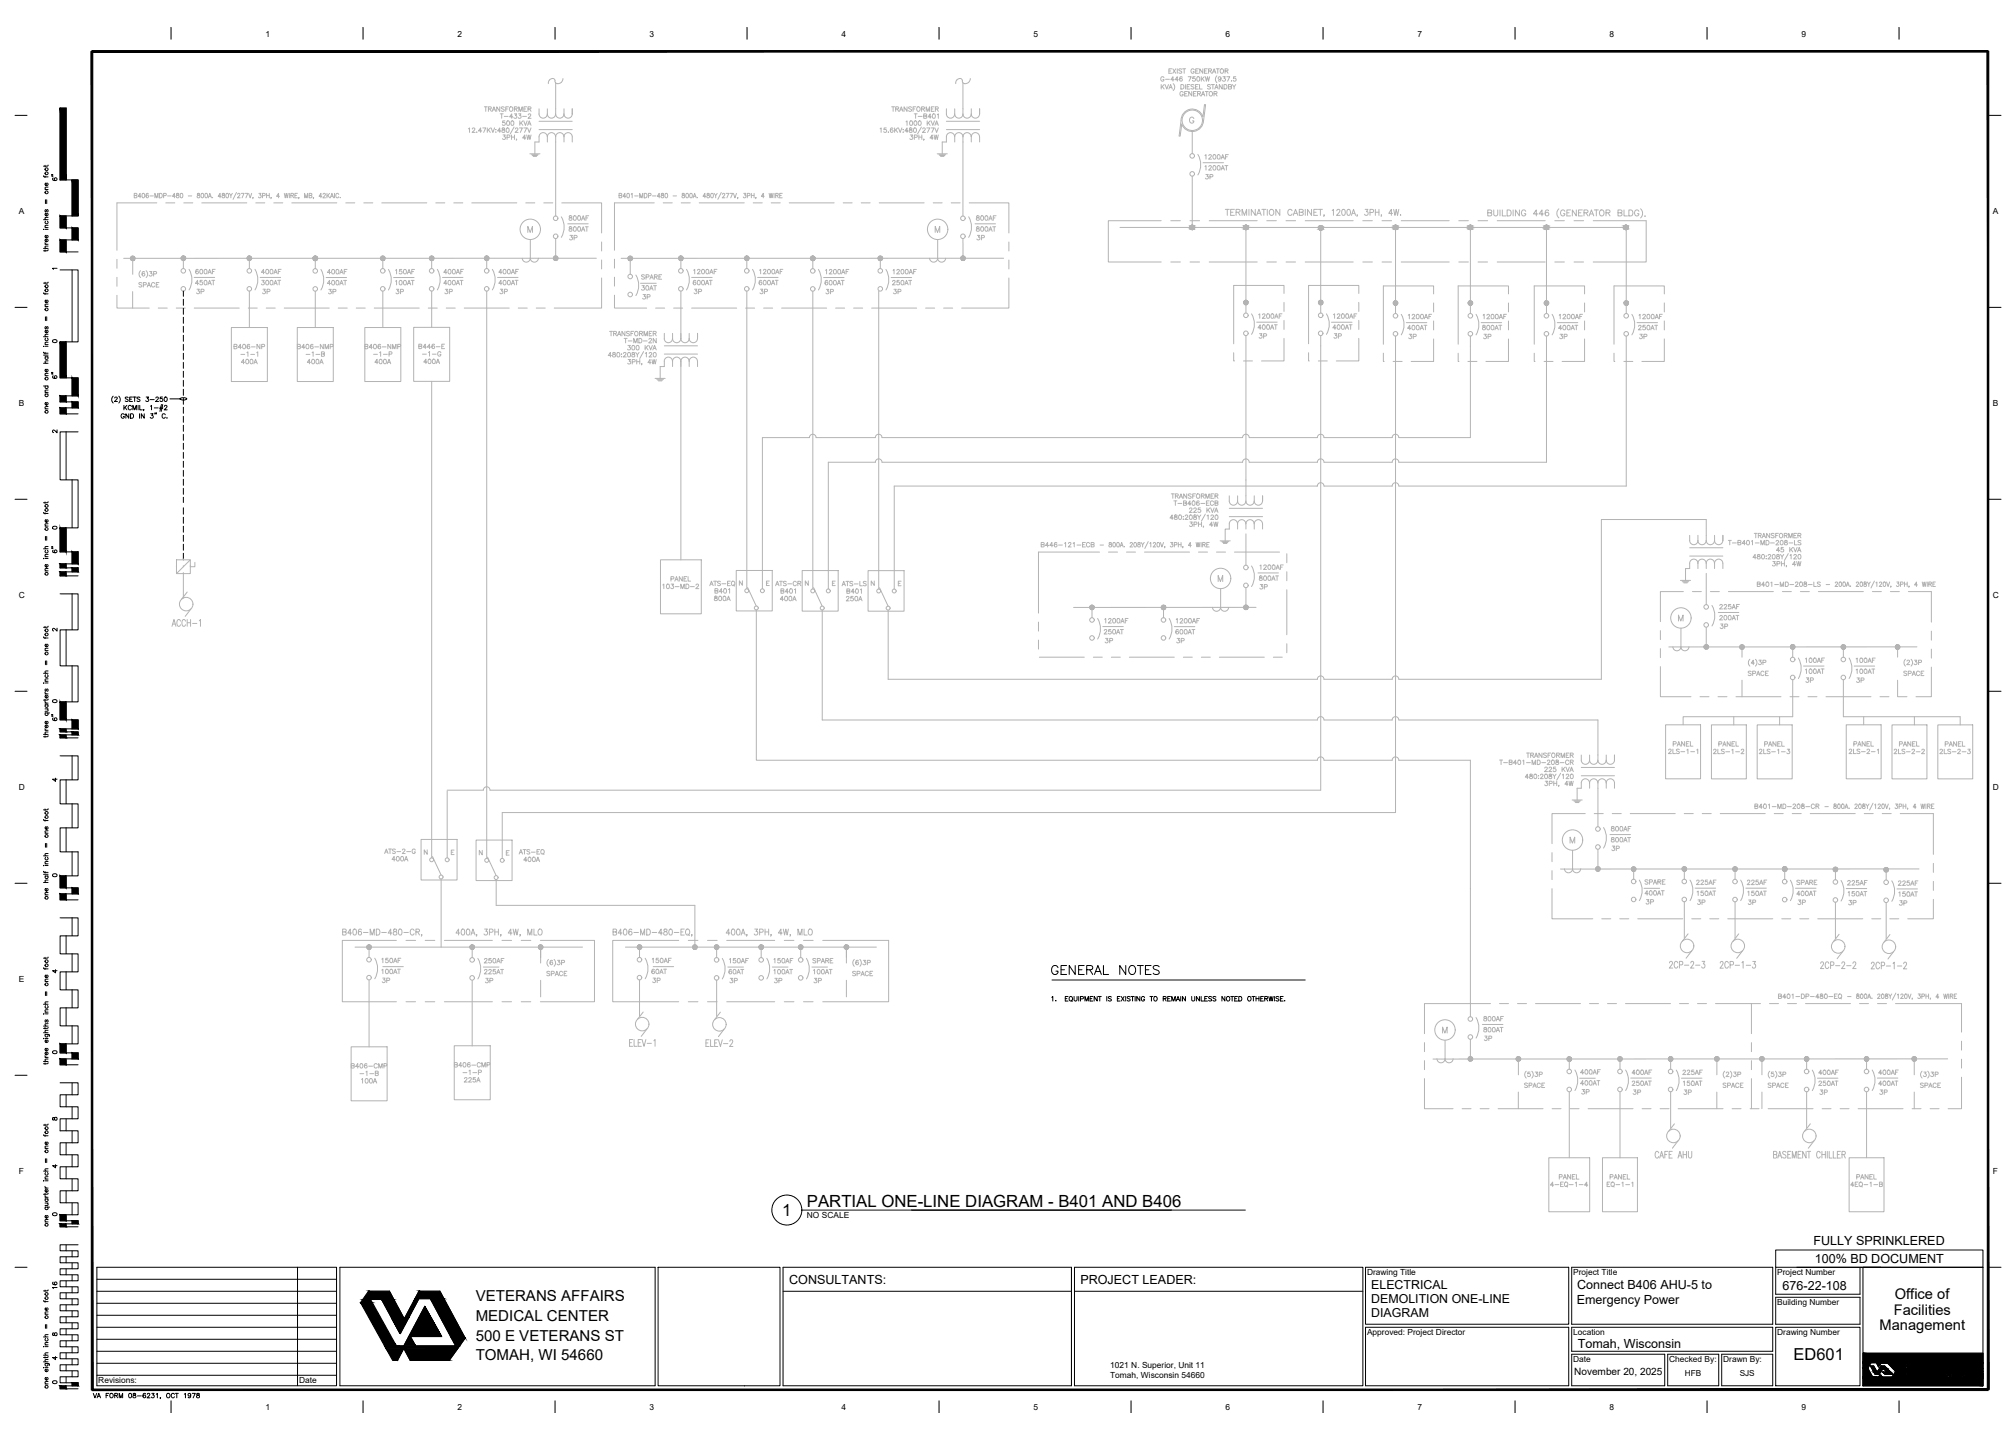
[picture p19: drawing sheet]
<svg xmlns="http://www.w3.org/2000/svg" width="1067mm" height="762mm" viewBox="0 0 1067 762" stroke-linecap="round" stroke-linejoin="round" font-family="sans-serif">
<defs><g id="words">
<g font-size="8.9">
<text x="427" y="638">PARTIAL ONE-LINE DIAGRAM - B401 AND B406</text>
<text x="414" y="644">1</text>
</g>
<text font-size="8.7" x="949" y="720">ED601</text>
<text font-size="8.4" x="556" y="517">GENERAL NOTES</text>
<g font-size="8">
<text x="252" y="688">VETERANS AFFAIRS</text>
<text x="252" y="699">MEDICAL CENTER</text>
<text x="252" y="709">500 E VETERANS ST</text>
<text x="252" y="720">TOMAH, WI 54660</text>
</g>
<g font-size="7.8">
<text x="1003" y="687">Office of</text>
<text x="1002" y="696">Facilities</text>
<text x="995" y="704">Management</text>
</g>
<g font-size="7.5" fill="#b3b3b3">
<text x="180" y="497">B406-MD-480-CR, 400A, 3PH, 4W, MLO</text>
<text x="323" y="497">B406-MD-480-EQ, 400A, 3PH, 4W, MLO</text>
</g>
<g font-size="7.1" fill="#b3b3b3">
<text x="90" y="333">ACCH-1</text>
<text x="882" y="514">2CP-2-3</text>
<text x="909" y="514">2CP-1-3</text>
<text x="962" y="514">2CP-2-2</text>
<text x="989" y="514">2CP-1-2</text>
<text x="332" y="555">ELEV-1</text>
<text x="373" y="555">ELEV-2</text>
<text x="875" y="614">CAFE AHU</text>
</g>
<g font-size="6.7">
<text x="960" y="659">FULLY SPRINKLERED</text>
<text x="960" y="668">100% BD DOCUMENT</text>
<text x="418" y="679">CONSULTANTS:</text>
<text x="572" y="679">PROJECT LEADER:</text>
<text x="835" y="682">Connect B406 AHU-5 to</text>
<text x="943" y="683">676-22-108</text>
<text x="834" y="690">Emergency Power</text>
<text x="835" y="713">Tomah, Wisconsin</text>
</g>
<g font-size="6.5">
<text x="726" y="682">ELECTRICAL</text>
<text x="726" y="689">DEMOLITION ONE-LINE</text>
<text x="726" y="697">DIAGRAM</text>
</g>
<g font-size="6.2">
<text x="31" y="97" transform="rotate(-90 31 97)">6&quot;</text>
<text x="31" y="201" transform="rotate(-90 31 201)">6&quot;</text>
<text x="31" y="294" transform="rotate(-90 31 294)">6&quot;</text>
<text x="31" y="382" transform="rotate(-90 31 382)">6&quot;</text>
</g>
<g font-size="5.7" fill="#b3b3b3">
<text x="637" y="85">1200AF</text>
<text x="637" y="91">1200AT</text>
<text x="637" y="96">3P</text>
<text x="300" y="118">800AF</text>
<text x="516" y="118">800AF</text>
<text x="73" y="153">SPACE</text>
<text x="103" y="152">450AT</text>
<text x="138" y="152">300AT</text>
<text x="173" y="152">400AT</text>
<text x="208" y="152">100AT</text>
<text x="234" y="152">400AT</text>
<text x="263" y="152">400AT</text>
<text x="339" y="155">30AT</text>
<text x="366" y="152">600AT</text>
<text x="401" y="152">600AT</text>
<text x="436" y="152">600AT</text>
<text x="471" y="152">250AT</text>
<text x="103" y="157">3P</text>
<text x="138" y="157">3P</text>
<text x="208" y="157">3P</text>
<text x="235" y="157">3P</text>
<text x="264" y="157">3P</text>
<text x="339" y="159">3P</text>
<text x="367" y="157">3P</text>
<text x="401" y="157">3P</text>
<text x="472" y="157">3P</text>
<text x="665" y="170">1200AF</text>
<text x="705" y="170">1200AF</text>
<text x="744" y="170">1200AF</text>
<text x="784" y="170">1200AF</text>
<text x="824" y="170">1200AF</text>
<text x="866" y="170">1200AF</text>
<text x="665" y="176">400AT</text>
<text x="704" y="176">400AT</text>
<text x="744" y="176">400AT</text>
<text x="784" y="176">800AT</text>
<text x="824" y="176">400AT</text>
<text x="866" y="176">250AT</text>
<text x="665" y="180">3P</text>
<text x="705" y="180">3P</text>
<text x="745" y="181">3P</text>
<text x="784" y="181">3P</text>
<text x="824" y="181">3P</text>
<text x="867" y="181">3P</text>
<text x="666" y="303">1200AF</text>
<text x="665" y="308">800AT</text>
<text x="666" y="313">3P</text>
<text x="909" y="323">225AF</text>
<text x="584" y="331">1200AF</text>
<text x="622" y="331">1200AF</text>
<text x="909" y="334">3P</text>
<text x="584" y="341">3P</text>
<text x="622" y="341">3P</text>
<text x="955" y="352">100AF</text>
<text x="924" y="359">SPACE</text>
<text x="955" y="358">100AT</text>
<text x="981" y="358">100AT</text>
<text x="1006" y="359">SPACE</text>
<text x="955" y="362">3P</text>
<text x="981" y="362">3P</text>
<text x="852" y="441">800AF</text>
<text x="870" y="469">SPARE</text>
<text x="977" y="470">225AF</text>
<text x="1004" y="470">225AF</text>
<text x="870" y="480">3P</text>
<text x="897" y="475">150AT</text>
<text x="897" y="480">3P</text>
<text x="924" y="475">150AT</text>
<text x="924" y="480">3P</text>
<text x="950" y="475">400AT</text>
<text x="950" y="480">3P</text>
<text x="1004" y="476">150AT</text>
<text x="977" y="480">3P</text>
<text x="201" y="511">150AF</text>
<text x="255" y="511">250AF</text>
<text x="344" y="511">150AF</text>
<text x="385" y="511">150AF</text>
<text x="409" y="511">150AF</text>
<text x="429" y="511">SPARE</text>
<text x="201" y="516">100AT</text>
<text x="256" y="521">3P</text>
<text x="289" y="518">SPACE</text>
<text x="344" y="516">60AT</text>
<text x="385" y="521">3P</text>
<text x="409" y="521">3P</text>
<text x="430" y="521">3P</text>
<text x="450" y="518">SPACE</text>
<text x="784" y="542">800AF</text>
<text x="835" y="570">400AF</text>
<text x="863" y="570">400AF</text>
<text x="993" y="570">400AF</text>
<text x="835" y="575">400AT</text>
<text x="863" y="576">250AT</text>
<text x="890" y="576">150AT</text>
<text x="962" y="576">250AT</text>
<text x="993" y="576">400AT</text>
<text x="806" y="577">SPACE</text>
<text x="836" y="580">3P</text>
<text x="863" y="580">3P</text>
<text x="890" y="580">3P</text>
<text x="911" y="577">SPACE</text>
<text x="935" y="577">SPACE</text>
<text x="962" y="580">3P</text>
<text x="994" y="580">3P</text>
<text x="1015" y="577">SPACE</text>
</g>
<g font-size="5.7">
<text x="27" y="134" transform="rotate(-90 27 134)">three inches = one foot</text>
<text x="27" y="220" transform="rotate(-90 27 220)">one and one half inches = one foot</text>
<text x="27" y="306" transform="rotate(-90 27 306)">one inch = one foot</text>
<text x="27" y="477" transform="rotate(-90 27 477)">one half inch = one foot</text>
<text x="31" y="683" transform="rotate(-90 31 683)">16</text>
<text x="48" y="741">VA FORM 08-6231, OCT 1978</text>
</g>
<g font-size="5.3" fill="#b3b3b3">
<text x="300" y="123">800AT</text>
<text x="516" y="123">800AT</text>
<text x="301" y="128">3P</text>
<text x="516" y="128">3P</text>
<text x="103" y="146">600AF</text>
<text x="138" y="146">400AF</text>
<text x="173" y="146">400AF</text>
<text x="208" y="146">150AF</text>
<text x="234" y="146">400AF</text>
<text x="263" y="146">400AF</text>
<text x="339" y="149">SPARE</text>
<text x="366" y="146">1200AF</text>
<text x="401" y="146">1200AF</text>
<text x="436" y="146">1200AF</text>
<text x="472" y="146">1200AF</text>
<text x="173" y="157">3P</text>
<text x="436" y="157">3P</text>
<text x="909" y="329">200AT</text>
<text x="583" y="337">250AT</text>
<text x="621" y="337">600AT</text>
<text x="981" y="352">100AF</text>
<text x="852" y="447">800AT</text>
<text x="852" y="451">3P</text>
<text x="897" y="469">225AF</text>
<text x="924" y="469">225AF</text>
<text x="950" y="469">SPARE</text>
<text x="870" y="475">400AT</text>
<text x="977" y="475">150AT</text>
<text x="1004" y="480">3P</text>
<text x="201" y="521">3P</text>
<text x="255" y="516">225AT</text>
<text x="345" y="521">3P</text>
<text x="385" y="516">60AT</text>
<text x="409" y="516">100AT</text>
<text x="430" y="516">100AT</text>
<text x="784" y="547">800AT</text>
<text x="785" y="552">3P</text>
<text x="890" y="570">225AF</text>
<text x="962" y="570">400AF</text>
</g>
<text font-size="5.3" x="833" y="728">November 20, 2025</text>
<g font-size="4.9">
<text x="27" y="230">2</text>
<text x="27" y="415">4</text>
<text x="27" y="465">0</text>
<text x="27" y="516">4</text>
<text x="27" y="594">8</text>
<text x="27" y="619">4</text>
<text x="27" y="721">4</text>
</g>
<g font-size="4.4">
<text x="141" y="19">1</text>
<text x="242" y="19">2</text>
<text x="344" y="19">3</text>
<text x="445" y="19">4</text>
<text x="547" y="19">5</text>
<text x="649" y="19">6</text>
<text x="750" y="19">7</text>
<text x="852" y="19">8</text>
<text x="953" y="19">9</text>
<text x="10" y="113">A</text>
<text x="1055" y="113">A</text>
<text x="27" y="182">0</text>
<text x="10" y="215">B</text>
<text x="1055" y="215">B</text>
<text x="27" y="281">0</text>
<text x="10" y="317">C</text>
<text x="1055" y="317">C</text>
<text x="27" y="335">2</text>
<text x="27" y="373">0</text>
<text x="10" y="418">D</text>
<text x="1055" y="418">D</text>
<text x="10" y="520">E</text>
<text x="27" y="559">0</text>
<text x="10" y="621">F</text>
<text x="1055" y="621">F</text>
<text x="27" y="645">0</text>
<text x="427" y="645">NO SCALE</text>
<text x="723" y="675">Drawing Title</text>
<text x="832" y="675">Project Title</text>
<text x="940" y="675">Project Number</text>
<text x="940" y="690">Building Number</text>
<text x="723" y="706">Approved: Project Director</text>
<text x="832" y="706">Location</text>
<text x="940" y="706">Drawing Number</text>
<text x="27" y="708">8</text>
<text x="588" y="724">1021 N. Superior, Unit 11</text>
<text x="832" y="721">Date</text>
<text x="883" y="721">Checked By:</text>
<text x="912" y="721">Drawn By:</text>
<text x="52" y="732">Revisions:</text>
<text x="158" y="732">Date</text>
<text x="587" y="729">Tomah, Wisconsin 54660</text>
<text x="892" y="728">HFB</text>
<text x="921" y="728">SJS</text>
<text x="27" y="733">0</text>
<text x="141" y="746">1</text>
<text x="242" y="746">2</text>
<text x="344" y="746">3</text>
<text x="445" y="746">4</text>
<text x="547" y="746">5</text>
<text x="649" y="746">6</text>
<text x="750" y="746">7</text>
<text x="852" y="746">8</text>
<text x="953" y="746">9</text>
</g>
<text font-size="3.5" x="27" y="144">1</text>
</g></defs>
<!-- layer: X-TB|G-ANNO-TEXT -->
<g fill="#000" stroke="#000" stroke-width=".53">
<path d="M1010 721h29zM1011 727v1zM1011 727h1zM1012 729h1zM1015 724h1zM1015 722h1zM1016 729h1zM1016 724h1zM1017 723h1zM1018 723h1zM1018 724h1zM1020 729h1z"/>
<path d="M1020 728h1zM1023 727h1zM1025 727v1zM1025 722h1zM1025 729h1zM1026 729h1zM1028 724h1zM1030 722h1zM1033 726h1zM1034 726h1zM1035 727v1zM1035 727h1z"/>
<path d="M1035 728h1zM1036 724h1zM1036 727h1zM1036 729h1zM1036 722h1zM1036 728h1zM1040 728h1zM1041 727h1zM1042 729h1z"/>
<path d="M986 716l63 5v-5zM986 716l63 5h-63z"/>
<path d="M986 724l5 5-3-5zM986 724l5 5h-5z"/>
<path d="M986 721l2 3 2-3zM986 721l2 3h-2z"/>
<path d="M990 723l3 3-2-3zM990 723l3 3h-1z"/>
<path d="M990 723l3 3-2-3zM990 723l3 3h-1z"/>
<path d="M992 726h1zM992 726h1z"/>
<path d="M993 721l1 2zM993 721h3l-2 2z"/>
<path d="M995 728l1 1zM995 728l1 1h-2z"/>
<path d="M993 726h2zM993 726h2z"/>
<path d="M992 726l2 1 1-1zM992 726l2 1h-2z"/>
<path d="M992 726l2 1 1-1zM992 726l2 1h-2z"/>
<path d="M995 724v2l1-2zM995 724v2h-2z"/>
<path d="M995 724v2l1-2zM995 724v2h-2z"/>
<path d="M995 723l3 1-1-1zM995 723l3 1h-3z"/>
<path d="M995 723l3 1-1-1zM995 723l3 1h-3z"/>
<path d="M996 724l5 2-3-2zM996 724l5 2h-2z"/>
<path d="M996 724l5 2-3-2zM996 724l5 2h-2z"/>
<path d="M996 726l6 1-1-1zM996 726l6 1h-5z"/>
<path d="M996 726l6 1-1-1zM996 726l6 1h-5z"/>
<path d="M1003 726l6 3-1-3zM1003 726l6 3h-8z"/>
<path d="M986 721h23zM986 721h23z"/>
<path d="M993 721h16zM993 721h16z"/>
<path d="M999 721l10 3v-3zM999 721l10 3h-7z"/>
<path d="M986 729h23zM986 729h23h-23z"/>
<path d="M1009 724h1zM1009 724h1z"/>
<path d="M1009 721h1zM1009 721h1z"/>
<path d="M1009 721l1 1zM1009 721l1 1z"/>
<path d="M1009 722h1zM1009 722h1z"/>
<path d="M1009 722h2zM1009 722h2z"/>
<path d="M1009 723h1zM1009 723l1 1z"/>
<path d="M1009 726l1 2 1-2zM1009 726l1 2z"/>
<path d="M1009 722l2 1v-1zM1009 722l2 1h-2z"/>
<path d="M1009 723h2zM1009 723h1z"/>
<path d="M1009 723h2zM1009 723h2h-2z"/>
<path d="M1011 728v1zM1011 728v1h-1z"/>
<path d="M1010 729h1zM1010 729h1h-1z"/>
<path d="M1010 729h2zM1010 729h2z"/>
<path d="M1010 729h2zM1010 729h2z"/>
<path d="M1011 727h1zM1011 727h1z"/>
<path d="M1011 723h1zM1011 723h1z"/>
<path d="M1011 723h1zM1011 723h1z"/>
<path d="M1011 723h1zM1011 723h1z"/>
<path d="M1011 722h1zM1011 722l1 1z"/>
<path d="M1011 723l1 1zM1011 723l1 1z"/>
<path d="M1010 729h2zM1010 729h2z"/>
<path d="M1011 724h1zM1011 724h1z"/>
<path d="M1011 722h1zM1011 722h1z"/>
<path d="M1011 727h1zM1011 727h1z"/>
<path d="M1012 729h2zM1012 729h2z"/>
<path d="M1011 722h1zM1011 722h1z"/>
<path d="M1011 724h1zM1011 724h1z"/>
<path d="M1011 724h1zM1011 724h1z"/>
<path d="M1012 727h1zM1012 727h1z"/>
<path d="M1011 722h1zM1011 722h1z"/>
<path d="M1011 727h1zM1011 727h1z"/>
<path d="M1011 724h1zM1011 724h1z"/>
<path d="M986 729h26zM986 729h26z"/>
<path d="M986 729h26zM986 729h26z"/>
<path d="M1011 724h1zM1010 724h2z"/>
<path d="M1011 722h1zM1011 722h1z"/>
<path d="M1010 724h2zM1010 724h2z"/>
<path d="M1011 727h1zM1011 727h1z"/>
<path d="M1010 724h3zM1010 724h3z"/>
<path d="M1011 722h1zM1011 722h1z"/>
<path d="M1011 722h2zM1011 722h1z"/>
<path d="M1012 727h1zM1012 727h1z"/>
<path d="M1002 724h11zM1002 724h11z"/>
<path d="M1011 722h2zM1011 722h2z"/>
<path d="M1012 727l1 1zM1012 727l1 1z"/>
<path d="M1012 729h1zM1012 729h1z"/>
<path d="M1012 728h1zM1012 728h1z"/>
<path d="M1012 728h1zM1012 728h1z"/>
<path d="M1012 729h1zM1012 729h1z"/>
<path d="M1011 722h2zM1011 722h2z"/>
<path d="M1013 722v1zM1013 722v1z"/>
<path d="M1012 723h1zM1012 723h1z"/>
<path d="M1012 723h1zM1012 723h1z"/>
<path d="M1012 723h1zM1012 723l1 1z"/>
<path d="M1013 727h1zM1013 727h1z"/>
<path d="M1013 727h1zM1013 727h1z"/>
<path d="M1013 727h1zM1013 727h1z"/>
<path d="M1013 727h1zM1013 727h1z"/>
<path d="M1011 726l3 1zM1011 726l3 1h-3z"/>
<path d="M1012 727h2zM1012 727h2z"/>
<path d="M1013 727l1 1zM1013 727l1 1z"/>
<path d="M1013 728h1zM1013 728h1z"/>
<path d="M1012 728h2zM1012 728h2z"/>
<path d="M1012 728l2 1zM1012 728l2 1z"/>
<path d="M1013 729h1zM1013 729h1z"/>
<path d="M1013 729h1zM1013 729h1z"/>
<path d="M1013 729h1zM1013 729h1z"/>
<path d="M1013 729h1zM1013 729h1z"/>
<path d="M1013 729h1zM1013 729h1z"/>
<path d="M1013 729h1zM1013 729h1z"/>
<path d="M1013 729h1zM1013 729h1z"/>
<path d="M1013 729h2zM1012 729h3z"/>
<path d="M1013 722h2zM1013 722h2z"/>
<path d="M1013 722h2zM1013 722h2z"/>
<path d="M1014 722h1zM1014 722h1z"/>
<path d="M1014 722l1 1zM1014 722l1 1z"/>
<path d="M1014 723h1zM1014 723h1z"/>
<path d="M1012 723h3zM1012 723h3z"/>
<path d="M1012 723h3zM1012 723h3z"/>
<path d="M1013 723l2 1zM1013 723l2 1z"/>
<path d="M1014 724h1zM1014 724h1z"/>
<path d="M1014 724h1zM1014 724h1z"/>
<path d="M1014 724h1zM1013 724h2z"/>
<path d="M1013 724h2zM1013 724h2z"/>
<path d="M1002 724l13 1v-1zM1002 724l13 1h-12z"/>
<path d="M1011 726h4zM1011 726h3h-3z"/>
<path d="M1015 727h1zM1015 727h1z"/>
<path d="M1015 723h1zM1015 723h1z"/>
<path d="M1015 728v1zM1015 728v1z"/>
<path d="M1015 724h1zM1015 724h1z"/>
<path d="M1015 724h1zM1015 724h1z"/>
<path d="M1015 729h1zM1015 729h1z"/>
<path d="M1015 727h1zM1015 727v1z"/>
<path d="M1015 729h1zM1015 729h1z"/>
<path d="M1013 722h3zM1013 722h3z"/>
<path d="M1015 727h1zM1015 727h1z"/>
<path d="M1015 729h1zM1015 729h1z"/>
<path d="M1015 727h1zM1015 727h1z"/>
<path d="M1013 722h3zM1013 722h3z"/>
<path d="M1015 722h1zM1015 722h1z"/>
<path d="M1015 727h1zM1015 727h1z"/>
<path d="M1015 727h1zM1015 727h1z"/>
<path d="M1015 729h1zM1015 729h1z"/>
<path d="M1015 729h1zM1015 729h1z"/>
<path d="M1015 722h1zM1015 722h1z"/>
<path d="M1015 722l1 1zM1015 722l1 1z"/>
<path d="M1015 724h1zM1015 724h1z"/>
<path d="M1016 727h1zM1016 727h1z"/>
<path d="M1015 723h1zM1015 723h1z"/>
<path d="M1015 723h1zM1015 723h1z"/>
<path d="M1015 723h1zM1015 723l1 1zM1015 724h1z"/>
<path d="M1015 723h1zM1015 723h1z"/>
<path d="M1015 723h1zM1015 723h1z"/>
<path d="M1015 727h1zM1015 727h1z"/>
<path d="M1015 729h2zM1015 729h2z"/>
<path d="M1015 727h1zM1015 727h1z"/>
<path d="M1016 727h1zM1016 727h1z"/>
<path d="M1016 727l1 1zM1016 727l1 1z"/>
<path d="M1016 729h1zM1016 729h1z"/>
<path d="M1016 728h1zM1016 728h1z"/>
<path d="M1016 728h1zM1016 728h1z"/>
<path d="M1016 729h1zM1016 729h1z"/>
<path d="M1016 724h2zM1016 724h2z"/>
<path d="M1017 722l1 1zM1017 722l1 1z"/>
<path d="M1016 722h2zM1016 722h1z"/>
<path d="M1016 724h2zM1016 724h2z"/>
<path d="M1016 724h2zM1016 724h2z"/>
<path d="M1016 722h2zM1016 722h2z"/>
<path d="M1016 722h2zM1016 722h2z"/>
<path d="M1017 727h1zM1017 727h1z"/>
<path d="M1017 727h1zM1017 727h1z"/>
<path d="M1017 727h1zM1017 727h1z"/>
<path d="M1017 727l1 1zM1017 727l1 1z"/>
<path d="M1016 728l2 1zM1016 728l2 1z"/>
<path d="M1016 729h2zM1016 729h2z"/>
<path d="M1017 729h1zM1017 729h1z"/>
<path d="M1017 729h1zM1017 729h1z"/>
<path d="M1017 729h1zM1017 729h1z"/>
<path d="M1016 722h2zM1016 722h2z"/>
<path d="M1018 722l1 1zM1018 722l1 1z"/>
<path d="M1017 723h2zM1017 723h2z"/>
<path d="M1017 723h2zM1017 723h2z"/>
<path d="M1017 723h2zM1017 723h1z"/>
<path d="M1018 723h1zM1018 723h1z"/>
<path d="M1018 723h1zM1018 723h1z"/>
<path d="M1018 723h1zM1018 723h1z"/>
<path d="M1018 723h1zM1018 723h1z"/>
<path d="M1018 723h1zM1018 723v1z"/>
<path d="M1018 724h1zM1018 724h1z"/>
<path d="M1017 727h2zM1017 727h2z"/>
<path d="M1016 727h3zM1016 727h3z"/>
<path d="M1019 728l1 1zM1019 728l1 1z"/>
<path d="M1019 729h1zM1019 729h1z"/>
<path d="M1019 729h1zM1019 729h1z"/>
<path d="M1019 729h1zM1019 729h1z"/>
<path d="M1019 728h1zM1019 728h1z"/>
<path d="M1019 728h1zM1019 728h1z"/>
<path d="M1019 728h1zM1019 728h1z"/>
<path d="M1019 722h1zM1019 722h1z"/>
<path d="M1019 722h1zM1019 722h1z"/>
<path d="M1019 722h1zM1019 722h1z"/>
<path d="M1019 722h1zM1019 722h1z"/>
<path d="M1019 722l1 1zM1019 722l1 1z"/>
<path d="M1019 723h1zM1019 723h1h-1z"/>
<path d="M1019 723l1 1zM1019 723l1 1z"/>
<path d="M1019 724h1zM1019 724h1z"/>
<path d="M1019 728h1zM1019 728h1z"/>
<path d="M1019 729h1zM1019 729h1z"/>
<path d="M1019 728h1zM1019 728h1z"/>
<path d="M1017 729h3zM1017 729h3z"/>
<path d="M1017 729h4zM1017 729h4z"/>
<path d="M1019 728h1zM1019 728h1z"/>
<path d="M1019 728h1zM1019 728h1z"/>
<path d="M1020 729h1zM1020 729h1z"/>
<path d="M1019 727h1zM1019 727h1z"/>
<path d="M1019 727h1zM1019 727h1z"/>
<path d="M1019 728h2zM1019 728h1zM1019 728h1zM1019 728h1z"/>
<path d="M1018 722h3zM1018 722h3z"/>
<path d="M1019 722h2zM1019 722h2z"/>
<path d="M1019 727h2zM1019 727h1z"/>
<path d="M1018 722h3zM1018 722h3z"/>
<path d="M1020 729h1zM1020 729h1z"/>
<path d="M1020 727l1 1zM1020 727l1 1z"/>
<path d="M1019 728h2zM1019 728h2z"/>
<path d="M1020 729h1zM1020 729h1z"/>
<path d="M1020 728h1zM1020 728h1z"/>
<path d="M1019 728h2zM1019 728h2z"/>
<path d="M1019 728h2zM1019 728h2z"/>
<path d="M1019 728h2zM1019 728h2z"/>
<path d="M1020 728h1zM1020 728h1z"/>
<path d="M1020 728l1 1zM1020 728l1 1z"/>
<path d="M1020 729h1zM1020 729h1z"/>
<path d="M1011 721h11zM1011 721h11z"/>
<path d="M1011 721l11 1zM1011 721l11 1z"/>
<path d="M1021 722h1zM1021 722h1z"/>
<path d="M1021 722h1zM1021 722h1z"/>
<path d="M1021 722h1zM1021 722h1z"/>
<path d="M1021 722h1zM1021 722h1z"/>
<path d="M1021 722h1zM1021 722h1z"/>
<path d="M1021 722l1 1zM1021 722l1 1z"/>
<path d="M1021 723h1zM1021 723h1z"/>
<path d="M1020 723h2zM1020 723h2z"/>
<path d="M1020 723h2zM1020 723h2z"/>
<path d="M1020 723l2 1zM1020 723l2 1z"/>
<path d="M1020 724h2zM1020 724h2z"/>
<path d="M1011 721h11zM1011 721h11z"/>
<path d="M1020 724h2zM1020 724h2z"/>
<path d="M1018 724h4zM1018 724h4z"/>
<path d="M1011 721h11zM1011 721h11z"/>
<path d="M1011 721h11zM1011 721h11z"/>
<path d="M1010 721h12zM1010 721h12z"/>
<path d="M1021 727h1zM1021 727h1z"/>
<path d="M1021 727h1zM1021 727h1z"/>
<path d="M1022 727v1zM1022 727v1z"/>
<path d="M1022 728v1v-1zM1022 728v1z"/>
<path d="M1022 722l1 1v-1zM1022 722l1 1h-1z"/>
<path d="M1022 723l1 1zM1022 723l1 1z"/>
<path d="M1022 724h1zM1022 724h1z"/>
<path d="M1021 727h3zM1021 727h3z"/>
<path d="M1021 727h3zM1021 727h3z"/>
<path d="M1023 727h1zM1023 727h1z"/>
<path d="M1023 727l1 1zM1023 728h1z"/>
<path d="M1023 728h1zM1023 728h1z"/>
<path d="M1023 728h1zM1023 728h1z"/>
<path d="M1023 728h1zM1023 728h1z"/>
<path d="M1023 728h1zM1023 728h1z"/>
<path d="M1023 728l1 1v-1zM1023 728l1 1h-1z"/>
<path d="M1022 722h2zM1022 722h2z"/>
<path d="M1022 722h2zM1022 722h2z"/>
<path d="M1024 722h1zM1024 722h1z"/>
<path d="M1024 722l1 1zM1024 722l1 1z"/>
<path d="M1024 723h1zM1024 723h1z"/>
<path d="M1024 723h1zM1024 723h1z"/>
<path d="M1024 723l1 1v-1zM1024 723l1 1h-1z"/>
<path d="M1025 729h2zM1025 729h2z"/>
<path d="M1024 727h1zM1024 727h1z"/>
<path d="M1024 727h1zM1024 727h1z"/>
<path d="M1025 728h1zM1025 728h1z"/>
<path d="M1025 729h1zM1025 729h1z"/>
<path d="M1024 727h2zM1024 727h1z"/>
<path d="M1024 727h2zM1024 727h2z"/>
<path d="M1025 728h1zM1025 728h1z"/>
<path d="M1021 729h5zM1021 729h5z"/>
<path d="M1021 729h5zM1021 729h5z"/>
<path d="M1026 728h3zM1026 728h3z"/>
<path d="M1024 722h2zM1024 722h2z"/>
<path d="M1025 722h1zM1025 722h1z"/>
<path d="M1025 722h1zM1025 722h1z"/>
<path d="M1025 722l1 1zM1025 722l1 1z"/>
<path d="M1025 723h1zM1025 723h1z"/>
<path d="M1025 723h1zM1025 723h1z"/>
<path d="M1025 723l1 1v-1zM1025 723l1 1h-1z"/>
<path d="M1024 727h2zM1024 727h2z"/>
<path d="M1024 727h2zM1024 727h2z"/>
<path d="M1025 728l2 1zM1025 728l2 1z"/>
<path d="M1026 727h1zM1026 727h1z"/>
<path d="M1026 727l1 1zM1026 727l1 1z"/>
<path d="M1026 728h1zM1026 728h1z"/>
<path d="M1026 728h1zM1026 728h1z"/>
<path d="M1026 729h1zM1026 729h1z"/>
<path d="M1026 729h1zM1026 729h1z"/>
<path d="M1026 729h1zM1026 729h1z"/>
<path d="M1026 729h1zM1026 729h1z"/>
<path d="M1027 722v1zM1027 722v1z"/>
<path d="M1027 723v1zM1027 723v1z"/>
<path d="M1027 724h1zM1027 724h1z"/>
<path d="M1026 722h1zM1026 722h1z"/>
<path d="M1027 724h1zM1027 724h1z"/>
<path d="M1026 722h2zM1026 722h1z"/>
<path d="M1026 722h2zM1026 722h2z"/>
<path d="M1027 724h1zM1027 724h1z"/>
<path d="M1026 722h2zM1026 722h2z"/>
<path d="M1023 724h5zM1022 724h6z"/>
<path d="M1026 722h2zM1026 722h2z"/>
<path d="M1026 722h2zM1026 722h2z"/>
<path d="M1028 722h1zM1028 722h1z"/>
<path d="M1028 722h1zM1028 722h1z"/>
<path d="M1028 722l1 1zM1028 722l1 1z"/>
<path d="M1028 724h1zM1028 724h1z"/>
<path d="M1028 723h1zM1028 723h1z"/>
<path d="M1028 723h1zM1028 723h1z"/>
<path d="M1028 723h1zM1028 723l1 1z"/>
<path d="M1027 729h2zM1027 729h2z"/>
<path d="M1027 729h2zM1027 729h2z"/>
<path d="M1027 729h2zM1027 729h2z"/>
<path d="M1027 729h2zM1027 729h2z"/>
<path d="M1027 728h2zM1027 728l2 1z"/>
<path d="M1027 728h2zM1027 728h2z"/>
<path d="M1027 728h2zM1027 728h2z"/>
<path d="M1026 728h3zM1026 728h3z"/>
<path d="M1027 728h2zM1027 728h2z"/>
<path d="M1026 728h3zM1026 728h3z"/>
<path d="M1027 727h3zM1027 728h2z"/>
<path d="M1027 727h3zM1027 727h3z"/>
<path d="M1027 727h3zM1027 727h3z"/>
<path d="M1026 727h4zM1026 727h4z"/>
<path d="M1027 727h3zM1027 727h3z"/>
<path d="M1026 727h4zM1026 727h4z"/>
<path d="M1029 722h1zM1029 722h1z"/>
<path d="M1029 722h1zM1029 722h1z"/>
<path d="M1029 722h1zM1029 722h1z"/>
<path d="M1029 722h1zM1029 722h1z"/>
<path d="M1029 722l1 1zM1029 722l1 1z"/>
<path d="M1029 723h1zM1029 723h1z"/>
<path d="M1028 723h2zM1028 723h2z"/>
<path d="M1028 723h2zM1028 723h2z"/>
<path d="M1029 723l1 1zM1029 723l1 1z"/>
<path d="M1029 724h1zM1029 724h1z"/>
<path d="M1029 724h1zM1029 724h1z"/>
<path d="M1029 724h1zM1029 724h1z"/>
<path d="M1011 726h19zM1011 726h19z"/>
<path d="M1015 726l15 1v-1zM1015 726l15 1h-15z"/>
<path d="M1030 727l1 1zM1030 727l1 1h-1z"/>
<path d="M1030 729h1zM1030 729h1h-1z"/>
<path d="M1028 722h3zM1028 722h3z"/>
<path d="M1028 722h3zM1028 722h3z"/>
<path d="M1031 722v1zM1031 722v1z"/>
<path d="M1031 723v1v-1zM1031 723v1z"/>
<path d="M1031 727h1zM1031 727h1z"/>
<path d="M1031 727h2zM1031 727h2z"/>
<path d="M1031 727l2 2v-2zM1031 727l2 2z"/>
<path d="M1031 726l2 1v-1zM1031 726l2 1z"/>
<path d="M1031 726h2zM1031 726h2z"/>
<path d="M1022 721l11 1v-1zM1022 721l11 1h-11z"/>
<path d="M1031 722h2zM1031 722h2z"/>
<path d="M1031 722h2zM1031 722h2z"/>
<path d="M1032 722l1 1zM1032 722l1 1z"/>
<path d="M1032 723h1zM1032 723h1h-1z"/>
<path d="M1032 723l1 1zM1032 723l1 1z"/>
<path d="M1032 724h1zM1032 724h1z"/>
<path d="M1031 726h2zM1031 726h2z"/>
<path d="M1032 724h1zM1032 724h1z"/>
<path d="M1031 726h2zM1031 726h2z"/>
<path d="M1003 726h30zM1003 726h30z"/>
<path d="M1029 724h4zM1029 724h4z"/>
<path d="M1029 724h4zM1028 724h5z"/>
<path d="M1003 726h30zM1003 726h30z"/>
<path d="M1003 726h30zM1003 726h30z"/>
<path d="M1022 721h11zM1022 721h11z"/>
<path d="M1022 721h11zM1022 721h11z"/>
<path d="M1033 726l1 1zM1033 727h1z"/>
<path d="M1033 727h1zM1033 727h1z"/>
<path d="M1033 727h1zM1033 727h1z"/>
<path d="M1033 727h1zM1033 727h1z"/>
<path d="M1033 727l1 2v-2zM1033 727l1 2h-1z"/>
<path d="M1034 726h1zM1034 726h1z"/>
<path d="M1033 726h2zM1033 726h2z"/>
<path d="M1035 726h3zM1035 726h3z"/>
<path d="M1033 723h2zM1033 723h2z"/>
<path d="M1035 729h1zM1035 729h1z"/>
<path d="M1033 723h2zM1033 723h2z"/>
<path d="M1033 723h2zM1033 723h2z"/>
<path d="M1033 723l3 1zM1033 723l3 1z"/>
<path d="M1035 728h1zM1035 728h1z"/>
<path d="M1035 728v1zM1035 728v1z"/>
<path d="M1033 722h3zM1033 722l2 1z"/>
<path d="M1033 724h3zM1033 724h3zM1033 724h3zM1033 724h3z"/>
<path d="M1034 724h2zM1034 724h2z"/>
<path d="M1035 729h1zM1035 729h1z"/>
<path d="M1033 722h3zM1033 722h3z"/>
<path d="M1034 722h2zM1034 722h2z"/>
<path d="M1034 724h2zM1034 724h2z"/>
<path d="M1035 727h1zM1035 727h1z"/>
<path d="M1027 729h9zM1027 729h9z"/>
<path d="M1027 729h9zM1026 729h10z"/>
<path d="M1035 728h1zM1035 728h1z"/>
<path d="M1034 722h2zM1034 722h2z"/>
<path d="M1034 724h2zM1034 724h2z"/>
<path d="M1036 729h1zM1036 729h1z"/>
<path d="M1035 727h1zM1035 727h1z"/>
<path d="M1035 727h1zM1035 727h1z"/>
<path d="M1034 724h2zM1034 724h2z"/>
<path d="M1035 728h1zM1035 728h1z"/>
<path d="M1034 722h2zM1034 722h2z"/>
<path d="M1033 722h3zM1033 722h4z"/>
<path d="M1033 722h3zM1033 722h3z"/>
<path d="M1034 724h3zM1033 724h4z"/>
<path d="M1035 727h1zM1035 727h1z"/>
<path d="M1036 729h1zM1036 729h1z"/>
<path d="M1036 727h1zM1036 727h1z"/>
<path d="M1036 727l1 1zM1036 727l1 1z"/>
<path d="M1036 728h1zM1036 728h1z"/>
<path d="M1036 728h1zM1036 728h1z"/>
<path d="M1035 728h2zM1035 728h2z"/>
<path d="M1035 728h2zM1035 728h2z"/>
<path d="M1035 728h2zM1035 728h1z"/>
<path d="M1036 728h1zM1036 728h1z"/>
<path d="M1036 728h1zM1036 728h1z"/>
<path d="M1036 728l1 1zM1036 728l1 1z"/>
<path d="M1036 729h1zM1036 729h1z"/>
<path d="M1036 722h1zM1036 722h1z"/>
<path d="M1036 724h1zM1036 724h1z"/>
<path d="M1036 724h1zM1036 724h1z"/>
<path d="M1036 722l1 1zM1036 722l1 1z"/>
<path d="M1036 723h1zM1036 723l1 1z"/>
<path d="M1036 723h1zM1036 723h1z"/>
<path d="M1036 723h1zM1036 723h1zM1036 723h1zM1036 723h1z"/>
<path d="M1037 722h1zM1037 722h1z"/>
<path d="M1037 722h1zM1037 722h1z"/>
<path d="M1037 722h1zM1037 722h1z"/>
<path d="M1035 726h3zM1035 726h3z"/>
<path d="M1035 726h3zM1035 726h3h-3z"/>
<path d="M1035 726l3 1zM1035 727h3z"/>
<path d="M1035 727h3zM1035 727h3z"/>
<path d="M1037 727h1zM1037 727h1z"/>
<path d="M1037 727h1zM1037 727h1z"/>
<path d="M1037 727h1zM1037 727h1z"/>
<path d="M1037 727h1zM1037 727h1z"/>
<path d="M1037 727l1 1zM1037 727l1 1z"/>
<path d="M1037 728l1 1v-1zM1037 728l1 1h-1z"/>
<path d="M1037 729h1zM1037 729h1z"/>
<path d="M1037 729h1zM1037 729h1z"/>
<path d="M1033 722h5zM1033 722h5z"/>
<path d="M1037 722h1zM1037 722h1z"/>
<path d="M1037 722h1zM1037 722h1z"/>
<path d="M1038 722v1zM1038 722v1z"/>
<path d="M1038 723v1zM1038 723v1z"/>
<path d="M1037 724h1zM1037 724h1z"/>
<path d="M1037 724h1zM1037 724h1z"/>
<path d="M1033 721l5 1v-1zM1033 721l5 1h-5z"/>
<path d="M1033 721h6zM1033 721h5z"/>
<path d="M1010 721h29zM1010 721h29z"/>
<path d="M1033 721h6zM1033 721h6z"/>
<path d="M986 721h53zM986 721h53z"/>
<path d="M1010 721h29zM1010 721h29zM1010 721h29z"/>
<path d="M986 721h53zM986 721h53z"/>
<path d="M986 721h53zM986 721h53z"/>
<path d="M1039 727v2v-2zM1039 727v2z"/>
<path d="M1040 729h3zM1040 729h3z"/>
<path d="M1040 728h1zM1040 728h1z"/>
<path d="M1037 727h3zM1037 727h3z"/>
<path d="M1036 727h4zM1036 727h4z"/>
<path d="M1040 728h1zM1040 728h1z"/>
<path d="M1040 729h1zM1040 729h1z"/>
<path d="M1040 728h1zM1040 728h1z"/>
<path d="M1040 728h1zM1040 728h1z"/>
<path d="M1040 728h1zM1040 728h1z"/>
<path d="M1040 728h1zM1040 728h1z"/>
<path d="M1040 729h1zM1040 729h1z"/>
<path d="M1040 728h2zM1040 728h2z"/>
<path d="M1040 729h2zM1040 729h2z"/>
<path d="M1040 729h1zM1040 729h1z"/>
<path d="M1040 729h2zM1040 729h1z"/>
<path d="M1036 729h6zM1036 729h6z"/>
<path d="M1042 728h7zM1042 728h7z"/>
<path d="M1040 728h2zM1040 728h2z"/>
<path d="M1036 729h6zM1036 729h6z"/>
<path d="M1041 727h1zM1041 727h1z"/>
<path d="M1040 727h2zM1040 727h2z"/>
<path d="M1040 728l3 1zM1040 728l3 1z"/>
<path d="M1042 727v1zM1042 727v1z"/>
<path d="M1042 728h1zM1042 728h1z"/>
<path d="M1042 728h1zM1042 728h1z"/>
<path d="M1042 729h1zM1042 729h1z"/>
<path d="M1042 729h1zM1042 729h1z"/>
<path d="M1042 729h1zM1042 729h1z"/>
<path d="M1039 721h10zM1039 721h10z"/>
<path d="M1039 721h10zM1039 721h10z"/>
<path d="M1040 721h9zM1040 721h9h-9z"/>
<path d="M1039 721h10zM1039 721h10z"/>
<path d="M1039 721l10 1zM1039 721l10 1z"/>
<path d="M1039 722h10zM1039 722h10z"/>
<path d="M1039 722h10zM1039 722h10h-10z"/>
<path d="M1039 722l10 2v-2zM1039 722l10 2h-10z"/>
<path d="M1037 724h12zM1037 724h12z"/>
<path d="M1015 724l34 1v-1zM1015 724l34 1h-34z"/>
<path d="M1003 725l46 1v-1zM1003 725l46 1h-46z"/>
<path d="M1003 726h46zM1003 726h46z"/>
<path d="M1035 726h14zM1035 726h14z"/>
<path d="M1035 726h14zM1035 726h14z"/>
<path d="M1039 726l10 1v-1zM1039 726l10 1h-10z"/>
<path d="M1035 727h14zM1035 727h14z"/>
<path d="M1035 727h14zM1035 727h14z"/>
<path d="M1042 727h7zM1042 727h7z"/>
<path d="M1042 727h7zM1042 727h7z"/>
<path d="M1043 727h6zM1043 727h6z"/>
<path d="M1043 727h6zM1043 727h6z"/>
<path d="M1043 727l6 1zM1043 728h6z"/>
<path d="M1043 728h6zM1043 728h6z"/>
<path d="M1042 728h7zM1042 728h7z"/>
<path d="M1042 728h7zM1042 728h7z"/>
<path d="M1043 728h6zM1043 728h6z"/>
<path d="M1043 728h6zM1043 728h6z"/>
<path d="M1043 728l6 1zM1043 728l6 1z"/>
<path d="M1043 729h6zM1043 729h6z"/>
<path d="M1043 729h6zM1043 729h6z"/>
<path d="M1043 729h6zM1043 729h6z"/>
<path d="M1043 729h6zM1042 729h7z"/>
<path d="M1042 729h7zM1042 729h7z"/>
<path d="M986 729l63 4v-4zM986 729l63 4h-63z"/>
</g>
<!-- layer: X-TB|G-ANNO-TTLB -->
<g fill="none" stroke="#000" stroke-width=".53">
<path d="M91 14v7M192 14v7M294 14v7M395 14v7M497 14v7M599 14v7M700 14v7M802 14v7M903 14v7M1005 14v7M32 57v38h9v19h-9v7h9v6h-9v6h9M35 57v38"/>
<path d="M8 61h6M1053 61h6M38 95v19M35 114v7M35 127v6M38 121v6M32 143h9v38h-9v19h9v9h-9v4h9v3h-9v3h9M38 143v38M8 163h6M1053 163h6M35 181v19M38 200v9"/>
<path d="M35 209v4M35 216v3M38 213v3M35 229v25M41 229h-9v25h9v25h-9v13h9v6h-9v2h9v3h-9v2h9M38 254v25M8 264h6M35 279v13M1053 264h6M35 298v2M38 292v6M32 314h9v19h-9v19h9v19h-9v10h9v5h-9v1h9v2h-9v1h9"/>
<path d="M35 303v2M38 300v3M38 314v19M23 337v1h2M24 331v1M24 337v1M25 331v1h-2M35 333v19M23 356h2M24 344h1M24 350v2M24 357a.8 .8 0 0 0 0 1 .8 .8 0 0 0 1 0 .8 .8 0 0 0 0-1"/>
<path d="M25 350v2M25 341a.7 .7 0 0 1 0 1 .7 .7 0 0 1-1 0 .7 .7 0 0 1 1-1v1M25 359h-1v2M25 355h-1v1M25 343h-1v1M38 352v19M8 366h6M23 362h.1M24 371l1 1M24 366l1 1M24 370v1M24 377h2"/>
<path d="M24 375h1M24 373h1M24 372h1M24 367h1M24 361h1M24 377a.8 .8 0 0 0 0 1 .8 .8 0 0 0 1 0 .8 .8 0 0 0 0-1M24 373a.8 .8 0 0 0 0 1 .8 .8 0 0 0 1 0 .8 .8 0 0 0 0-1M24 365v1l1-1v1M25 375v1h-1M25 368a.7 .7 0 0 1 0 1 .7 .7 0 0 1-1 0 .7 .7 0 0 1 1-1v1M25 370h-2M35 371v10"/>
<path d="M1053 366h6M23 389h2M24 386h1M24 389v1M25 384a.7 .7 0 0 1 0 1 .7 .7 0 0 1-1 0 .7 .7 0 0 1 0-1l1 1M25 382a.8 .8 0 0 1 0 1 .8 .8 0 0 1-1 0 .8 .8 0 0 1 1-1v1M25 389v1h-2M25 387h-1v2M32 400h9v13h-9v12h9v13h-9v13h9v12h-9v7h9v3h-9v3h9M35 386v1M35 389v1M38 381v5"/>
<path d="M38 387v2M38 400v13M35 413v12M35 438v13M38 425v13M38 451v12M8 467h6M35 463v7M35 473v3M38 470v3M1053 467h6M32 486h9v9h-9v10h9v9h-9v10h9v9h-9v10h9v9h-9v5h9v3h-9v3h9"/>
<path d="M35 495v10M38 486v9M23 512v1h2M24 507h.1M24 512v1M24 519h1M25 516a.7 .7 0 0 1 0 1 .7 .7 0 0 1-1 0 .7 .7 0 0 1 1-1v1M25 518h-1v1M25 506v1h-2M35 514v10M38 505v9M23 537h.1"/>
<path d="M23 531h2M24 536h1M24 525v2M24 540v1l1-1v1M24 532a.8 .8 0 0 0 0 1 .8 .8 0 0 0 1 0 .8 .8 0 0 0 0-1M25 525v2M25 534h-1v2M25 530h-1v1M35 533v10M38 524v9M23 550h.1M23 546h2"/>
<path d="M23 543h2M24 559l1 1M24 547h2v1M24 544v1M24 560h1M24 550h1M24 547a.8 .8 0 0 0 0 1 .8 .8 0 0 0 1 0 .8 .8 0 0 0 0-1M25 557a.8 .8 0 0 1 0 1 .8 .8 0 0 1-1 0 .8 .8 0 0 1 1-1v1M25 555a.7 .7 0 0 1 0 1 .7 .7 0 0 1-1 0 .7 .7 0 0 1 1-1v1M25 550a.7 .7 0 0 1 0 1 .7 .7 0 0 1-1 0 .7 .7 0 0 1 0-1l1 2M25 545h-1v1M25 544h-2"/>
<path d="M25 542h-1v1M35 552v5M38 543v9M38 557v3M8 569h6M23 562h2M24 562v1M25 562v1h-2M25 560l-1 1v1M32 573h9v6h-9v7h9v6h-9v6h9v7h-9v6h9v6h-9v7h9v6h-9v6h9v7h-9v3h9v2h-9v1h9M35 560v3M35 579v7"/>
<path d="M38 573v6M24 595v1M25 595h-2M35 592v6M38 586v6M38 598v7M23 600v1h2M23 620h2M24 601h.1M24 608h1M24 613v2M25 613v2"/>
<path d="M25 604a.7 .7 0 0 1 0 1 .7 .7 0 0 1-1 0 .7 .7 0 0 1 0-1l1 2M25 618l-1 1v1M25 606l-1 1v1M35 605v6M35 617v7M38 611v6M23 625h.1M24 633l1 1M24 628l1 1M24 632h.1M24 639h2M24 637h1"/>
<path d="M24 634h1M24 629h1M24 624h1M24 625h1M24 639a.8 .8 0 0 0 0 1 .8 .8 0 0 0 1 0 .8 .8 0 0 0 0-1M24 634a1 1 0 0 0 0 2 .8 .8 0 0 0 1 0 1 1 0 0 0 0-2M24 621a.8 .8 0 0 0 0 1 .8 .8 0 0 0 1 0 .8 .8 0 0 0 0-1M25 637v1h-1M25 629a1 1 0 0 1 0 2 .7 .7 0 0 1-1 0 1.1 1.1 0 0 1 1-2v2M25 631v1h-2M25 623h-1v1M35 630v6"/>
<path d="M38 624v6M38 636v7M24 647h1M25 643a.8 .8 0 0 1 0 1 .8 .8 0 0 1-1 0 .8 .8 0 0 1 1-1v2M25 645h-1v2M35 643v3M35 648v1M35 659v3M38 646v2M41 659h-9v3h9v3h-9v3h9v3h-9v4h9v3h-9v3h9v3h-9v3h9v3h-9v4h9v3h-9v3h9v3h-9v3h9v4h-9v3h9v3h-9v3h9v3h-9v3h9v4h-9v3h9v1h-9v2h9M8 671h6M35 665v3"/>
<path d="M35 671v4M35 678v3M38 662v3M38 668v3M38 675v3M51 671h127v62h-127zM51 677h127M157 671v62M180 671h167v62h-167zM348 671h65v62h-65zM414 671h153v62h-153zM569 671h152v62h-152z"/>
<path d="M723 671h107v30h-107zM832 671h106v30h-106zM940 661h109v10h-109zM940 671v14h44v-14M951 671h44M986 671h63v62h-63zM1053 671h6M23 688v1h2M24 683h.1M24 688v1M24 695h1M25 692a.7 .7 0 0 1 0 1 .7 .7 0 0 1-1 0 .7 .7 0 0 1 0-1l1 1"/>
<path d="M25 694h-1v1M25 683h-2M35 684v3M35 690v4M35 697v3M38 681v3M38 687v3M38 694v3M38 700v3M51 696h127M51 690h127M51 683h127"/>
<path d="M414 683h153M569 683h152M940 686h44v15h-44zM23 713h.1M23 717h2M23 707h2M24 718v1M24 712h1M24 713h1M24 701v2M24 708a.8 .8 0 0 0 0 1 .8 .8 0 0 0 1 0 .8 .8 0 0 0 0-1M25 701v2"/>
<path d="M25 719h-1v2M25 718h-2M25 716h-1v1M25 710l-1 1v1M25 706h-1v1M35 703v3M35 710v3M35 716v3M38 706v4M38 713v3M38 719v3M51 715h127"/>
<path d="M51 702h127M51 709h127M723 702h107v31h-107zM832 702h106v13h-106zM832 717h49v16h-49zM882 717h27v16h-27zM911 717h27v16h-27zM940 702h44v31h-44zM986 716h63v17h-63zM23 724h.1M23 721h2M24 722h2v1"/>
<path d="M24 732h1M24 724h1M24 722a.8 .8 0 0 0 0 1 .8 .8 0 0 0 1 0 .8 .8 0 0 0 0-1M25 729a.7 .7 0 0 1 0 1 .7 .7 0 0 1-1 0 .7 .7 0 0 1 1-1v1M25 724a1 1 0 0 1 0 2 .7 .7 0 0 1-1 0 1 1 0 0 1 0-2l1 2M25 731h-1v1M35 722v3M35 729v3M35 733v2M38 725v4M38 732v1M51 728h127"/>
<path d="M51 721h127M91 741v7M192 741v7M294 741v7M497 741v7M599 741v7M700 741v7M802 741v7M903 741v7M1005 741v7"/>
<circle cx="25" cy="334" r=".8"/>
<circle cx="25" cy="336" r=".8"/>
<circle cx="25" cy="346" r=".8"/>
<circle cx="25" cy="509" r=".8"/>
<circle cx="25" cy="511" r=".8"/>
<circle cx="25" cy="521" r=".8"/>
<circle cx="25" cy="599" r=".8"/>
<circle cx="25" cy="597" r=".8"/>
<circle cx="25" cy="609" r=".8"/>
<circle cx="25" cy="648" r=".8"/>
<circle cx="25" cy="697" r=".8"/>
<circle cx="25" cy="685" r=".8"/>
<circle cx="25" cy="687" r=".8"/>
<circle cx="25" cy="734" r=".8"/>
</g>
<!-- layer: X-TB|G-ANNO-TEXT -->
<g fill="none" stroke="#000" stroke-width=".53">
<path d="M990 723h1l2 3 2-3h2l5 4h-5l-1-1h3l-3-2-2 3h-2zM990 721h3l1 2 2-2h3l4 5-2 3h-5l-1-1-1 1h-3l-3-5zM1008 726h1l1 2 1-2-1 3h-1zM1009 721h1a1.7 1.7 0 0 1 1 2 1.7 1.7 0 0 1-1 1h-1zM1009 721a1.4 1.4 0 0 1 2 2 1.2 1.2 0 0 1-2 1zM1012 727a1.1 1.1 0 0 1 1 0 1.1 1.1 0 0 1 1 1h-2v1h1a1.2 1.2 0 0 1-1 0 1.2 1.2 0 0 1 0-2zM1012 727l1 1h-1zM1012 722a1.2 1.2 0 0 1 2 0 1.2 1.2 0 0 1 0 1h-2l1 1h1a1.2 1.2 0 0 1-2 0 1.2 1.2 0 0 1 0-2zM1013 722v1zM1014 726h1v1v1v1h-1zM1015 722a1.1 1.1 0 0 1 2 0 1.1 1.1 0 0 1 0 2 1.1 1.1 0 0 1-2 0v1zM1016 727a1.1 1.1 0 0 1 1 0 1.1 1.1 0 0 1 1 1h-2v1h2a1.2 1.2 0 0 1-2 0 1.2 1.2 0 0 1 0-2z"/>
<path d="M1016 727l1 1h-1zM1018 722a1 1 0 0 1 1 0 1 1 0 0 1 0 1v1a1 1 0 0 1-2 0 .8 .8 0 0 1 0-1h2l-2-1zM1018 727h2l-1 1v1h-1zM1020 722h1l-1 2zM1020 727a1 1 0 0 1 1 0 1 1 0 0 1 1 1v1h-1a.8 .8 0 0 1-1 0 .8 .8 0 0 1 0-1h1h-1zM1020 728h1v1zM1022 721l1 1-1 2h1h-1zM1022 727h1a.8 .8 0 0 1 1 0 .8 .8 0 0 1 1 1v1h-1v-2l-1 2h-1zM1023 722h3l1 2h-1v-2l-1 2-1-2v2h-1zM1025 727h2l-1 1h1a1.1 1.1 0 0 1-1 1 1.1 1.1 0 0 1-1 0h2l-2-1zM1027 722h1a1.1 1.1 0 0 1 1 0 1.1 1.1 0 0 1 0 1h-1v1h1a1.2 1.2 0 0 1-1 0 1.2 1.2 0 0 1-1-2zM1028 722l1 1h-1z"/>
<path d="M1030 722h2v2h-1v-2v2h-1zM1030 726h1l1 3h-1h-1h-1zM1030 727l1 1h-1zM1033 726h1l-1 1h1h-1v2l-1-2zM1033 721l1 1-1 1 1 1h-1zM1034 726h1v1v2h-1v-2zM1036 727a1 1 0 0 1 1 0 1 1 0 0 1 0 1l1 1h-1a.8 .8 0 0 1-1 0 .8 .8 0 0 1 0-1h1h-2zM1036 728h1l-1 1zM1038 726h1v1h-1zM1038 727h1v2h-1zM1039 721h1l-1 1v2h-1v-2zM1039 727h2l-1 1v1h-1z"/>
<path d="M1041 727h2l-1 1h1a1.1 1.1 0 0 1-1 1 1.1 1.1 0 0 1-1 0h2l-2-1z"/>
<circle cx="1016" cy="723" r=".7"/>
<circle cx="1018" cy="723" r=".5"/>
<circle cx="1037" cy="723" r="1.2"/>
<circle cx="1037" cy="723" r=".7"/>
</g>
<!-- layer: X-TB|G-ANNO-TTLB -->
<g fill="#000" stroke="#000" stroke-width=".53">
<path d="M48 27l1 708v-708zM48 27l1 708h-1z"/>
<path d="M49 28h1003v-1zM49 27h1003l-1003 1z"/>
<path d="M32 57v38h3zM32 57h3v38z"/>
<path d="M38 95v19h3zM38 95h3v19z"/>
<path d="M32 114v7h3zM32 114h3v7z"/>
<path d="M32 127v6h3zM32 127h3v6z"/>
<path d="M38 121v6h3zM38 121h3v6z"/>
<path d="M32 181v19h3zM32 181h3v19z"/>
<path d="M32 209v4h3zM32 209h3v4z"/>
<path d="M32 216v3h3zM32 216h3v3z"/>
<path d="M38 200v9h3zM38 200h3v9z"/>
<path d="M38 213v3h3zM38 213h3v3z"/>
<path d="M32 279v13h3zM32 279h3v13z"/>
<path d="M38 292v6h3zM38 292h3v6z"/>
<path d="M32 298v2h3zM32 298h3v2z"/>
<path d="M32 303v2h3zM32 303h3v2z"/>
<path d="M38 300v3h3zM38 300h3v3z"/>
<path d="M32 371v10h3zM32 371h3v10z"/>
<path d="M32 386v1h3zM32 386h3v1z"/>
<path d="M32 389v1h3zM32 389h3v1z"/>
<path d="M38 381v5h3zM38 381h3v5z"/>
<path d="M38 387v2h3zM38 387h3v2z"/>
<path d="M32 463v7h3zM32 463h3v7z"/>
<path d="M32 473v3h3zM32 473h3v3z"/>
<path d="M38 470v3h3zM38 470h3v3z"/>
<path d="M32 552v5h3zM32 552h3v5z"/>
<path d="M32 560v3h3zM32 560h3v3z"/>
<path d="M38 557v3h3zM38 557h3v3z"/>
<path d="M32 643v3h3zM32 643h3v3z"/>
<path d="M32 648v1h3zM32 648h3v1z"/>
<path d="M38 646v2h3zM38 646h3v2z"/>
<path d="M32 733v2h3zM32 733h3v2z"/>
<path d="M38 732v1h3zM38 732h3v1z"/>
<path d="M49 735v1l1003-1zM49 736l1003-1v1z"/>
<path d="M1052 27v708zM1052 27v708z"/>
</g>
<!-- layer: X-TB|G-ANNO-SYMB -->
<path d="M202 688l10 18 10-19h6l13 25h-21l-3-5h17l-9-16M206 683l8 14 8-14M225 691l-11 21h-4M225 691h.1M233 683l13 25-8 12h-21l-3-6-4 6" fill="none" stroke="#000" stroke-width=".53"/>
<g fill="#000" stroke="#000" stroke-width=".53">
<path d="M192 688l5 1-1-1zM192 688l5 1h-6z"/>
<path d="M191 689l19 23-13-23zM191 689l19 23h-7z"/>
<path d="M195 683l13 5-2-5zM195 683l13 5h-16z"/>
<path d="M202 688l12 9-6-9zM202 688l12 9h-7z"/>
<path d="M207 697l5 9 4-9zM207 697l5 9z"/>
<path d="M220 687l-4 10 6-10zM220 687l-4 10h-2z"/>
<path d="M225 691l9 16zM225 691l9 16h-18z"/>
<path d="M222 683l13 4-2-4zM222 683l13 4h-15z"/>
<path d="M228 687l18 21-11-21zM228 687l18 21h-7z"/>
<path d="M204 714l6 6 4-6zM204 714l6 6h-2z"/>
<path d="M216 707l4 5-3-5zM216 707l4 5h-6z"/>
<path d="M214 714l24 6 4-6zM214 714l24 6h-21z"/>
<path d="M203 712l39 2 1-2zM203 712l39 2h-38z"/>
<path d="M239 708l4 4 3-4zM239 708l4 4h-2z"/>
</g>
<!-- layer: G-ANNO-TTLB -->
<g fill="#fff" stroke="#fff" stroke-width=".53">
<path d="M948 712v12l28-12zM948 724l28-12v12z"/>
<path d="M919 724v6l11-6zM919 730l11-6v6z"/>
<path d="M890 724v6l12-6zM890 730l12-6v6z"/>
</g>
<g fill="none" stroke="#000" stroke-width=".53">
<path d="M424 640h235"/>
<circle cx="416" cy="640" r="8"/>
</g>
<!-- layer: E-TEXT-E -->
<g fill="none" stroke="#b3b3b3" stroke-width=".53">
<path d="M619 38h.1M620 36h-1v3h1M621 36l1 3M622 36l-1 3M623 36v3M625 37h-1l1 1v1l-1-1M626 36h1M627 36v3M632 37a.9 .9 0 0 0-1-1 .9 .9 0 0 0-1 1v1a.8 .8 0 0 0 1 1 .8 .8 0 0 0 1-1h-1M633 38h1M634 36h-1v3h1M636 36v3l-1-3v3"/>
<path d="M637 38h1M639 36h-2v3h2M640 38l1-1-1-1v3M640 38l1 1M642 39v-3l1 3M642 38h1M644 36h1M644 36v3M648 38l2-1-2-1v3M649 38l1 1M256 57h2M257 57v2"/>
<path d="M258 58h2v-1h-2v2M259 58l1 1M260 59l1-2 1 2M261 58h1M264 57v2l-1-2v2M267 57h-2l2 2h-2M268 58h1M269 57h-1v2M272 58h2v-1h-2v2M273 58l1 1M275 59v-2v2l1-2v2M277 58h1"/>
<path d="M279 57h-2v2h2M279 58h2v-1h-2v2M280 58l1 1M472 57h1M473 57v2M474 58h1l1-1h-2v2M475 58l1 1M476 59l1-2 1 2M476 58h1M480 57v2l-2-2v2M482 57h-1l1 1v1h-1M483 58h1"/>
<path d="M485 57h-2v2M488 58h1v-1h-1v2M488 58l1 1M490 59v-2l1 2 1-2v2M493 58h1M494 57h-1v2h1M495 58h1v-1h-1v2M496 58l1 1M614 45v2M615 46l1 1M616 41a.9 .9 0 0 0-1 0 .9 .9 0 0 0-1 0v1a.8 .8 0 0 0 1 1 .8 .8 0 0 0 1-1h-1M616 45l-2 1"/>
<path d="M617 45v2l1-2M617 42h2M619 47v-2l1 2M619 46h1M621 44a2.4 2.4 0 0 1 0 4M621 42h-1l1-1v2M624 42h-2l1-1v2M625 45h1a1.3 1.3 0 0 1 1 1 1.3 1.3 0 0 1-1 1h-1zM626 41h-1a1.1 1.1 0 0 0-1 1 1.1 1.1 0 0 0 1 1 .7 .7 0 0 0 0-1 .7 .7 0 0 0-1 0M626 49a1 1 0 0 0-1 0 1 1 0 0 0-1 1 .9 .9 0 0 0 1 1 .9 .9 0 0 0 1-1M627 50h1M627 45v2"/>
<path d="M628 46h1M628 48h-1v3h1M629 41h1l-1 2M630 45h-2v2h2M631 48v3l-2-3v3M632 50h.1M632 45h-2l2 1-1 1h-1M632 41h-1v1a.8 .8 0 0 1 1 0 .8 .8 0 0 1 0 1 .8 .8 0 0 1-1 0M633 46h1M633 48h-1v3h1M634 50l1-1-1-1v3M634 45h-1v2h1"/>
<path d="M634 50l1 1M635 45v2h1M636 41v2M636 51l1-3 1 3M636 50h1M636 42l1 1M637 41l-1 1M638 48h1M638 41v2l1-2 1 2v-2M639 48v3M641 45h-2v1l2 1h-2M641 45h2"/>
<path d="M642 45v2M642 50l2-1-2-1v3M643 47l1-2 1 2M643 46h1M643 50l1 1M644 40a2.5 2.5 0 0 0 0 4M646 41a.7 .7 0 0 1-1 1 .7 .7 0 0 1 0-1 .7 .7 0 0 1 1 0v2h-1M647 45v2l-2-2v2M647 41h1a1 1 0 0 1 0 2 .8 .8 0 0 1-1 0M648 45h1a1.3 1.3 0 0 1 0 1 1.3 1.3 0 0 1 0 1h-1zM649 41h2l-1 2M650 46h1l1-1h-2v2h2l-1-1"/>
<path d="M652 43h.1M652 45l1 1v1M654 41h-1v1a.8 .8 0 0 1 1 0 .8 .8 0 0 1 0 1 .8 .8 0 0 1-1 0M654 45l-1 1M248 68v2M250 68h1l-1 2h1M252 70h.1M255 69h-2l1-1v2M255 68h2l-1 2M258 68v2M258 69l1 1M259 68l-1 1"/>
<path d="M260 68l1 2 1-2M262 68h.1M262 70h.1M265 60h1M265 69h-2l1-1v2M265 60v3M266 68l1 1a.7 .7 0 0 1-1 1 .7 .7 0 0 1 0-1l1-1zM266 71h1v1a1 1 0 0 1 0 2 .8 .8 0 0 1-1-1M267 62h2M267 64h-1v1a.8 .8 0 0 1 1 0 .8 .8 0 0 1 0 1 .8 .8 0 0 1-1 0M268 73h2v-1l-2-1v3M271 71v3"/>
<path d="M271 73h1M271 62h-1l1-2v3M272 67l-2 4M272 60h1v1a.8 .8 0 0 1 0 1 .8 .8 0 0 1-1 0M272 71v3M273 68h1l-1 2h1M273 74h.1M274 60h2l-1 1a.8 .8 0 0 1 1 1 1 1 0 0 1-2 0M275 68h1l-1 2M275 64v2M276 65l1 1M277 62h2"/>
<path d="M277 64l-2 2M277 64l1 2 1-2M277 68h2l-1 2M278 73h-1l1-2v3M279 71v3l1-3v3l1-3M279 66l1-2 1 2M279 68l1 2 1-2M280 61v-1l1 1-2 2h2M280 66h1M466 68v2M469 68h-1v1a.9 .9 0 0 1 1 0 .9 .9 0 0 1 0 1 .9 .9 0 0 1-1 0M470 70h.1"/>
<path d="M472 68a1.1 1.1 0 0 0-1 1 1.1 1.1 0 0 0 1 1 .7 .7 0 0 0 0-1 .7 .7 0 0 0-1 0M473 68v2M474 69l1 1M475 68l-2 1M475 68l1 2 1-2M478 68h.1M478 70h.1M479 64h1v2M481 69h-2l1-1v2M481 68a1 1 0 0 1 1 1 1 1 0 0 1 0 1h-1a1.2 1.2 0 0 1 0-1 1.2 1.2 0 0 1 2-1zM482 71h1l-1 1a1.1 1.1 0 0 1 1 2 1.1 1.1 0 0 1-2-1M484 60h1"/>
<path d="M484 73h1v-1l-1-1v3M485 60v3M486 62h2M486 73h2M486 71v3M488 67l-2 4M488 71v3M488 68h1h1l-2 2h2M489 61h1l-1-1v3l1-1v-1M489 74h.1M490 68h2l-1 2M491 64v2"/>
<path d="M491 65l1 1M492 64l-1 2M493 64l1 2v-2M493 68h1l-1 2M493 62h-2l1-2v3M494 73h-2l1-2v3M494 71l1 3v-3l1 3 1-3M495 66l1-2 1 2M495 68l1 2 1-2M495 66h1M496 61l1-1v3M71 103h1l-1-1v3l1-1v-1"/>
<path d="M75 104h-2l1-2v3M78 103v-1a1.1 1.1 0 0 0-1 1 1.1 1.1 0 0 0 1 2 1 1 0 0 0 0-2 .7 .7 0 0 0-1 1M79 104h2M82 105v-3l1 3 1-3v3M84 102a1.4 1.4 0 0 1 2 2 1.2 1.2 0 0 1-2 1zM87 104l1-1v-1h-1v3M89 104h2M93 104h-2l1-2v3M94 102v1a.8 .8 0 0 1 1 1 .8 .8 0 0 1-1 1 .8 .8 0 0 1-1-1l2-1zM100 104h1M105 102v1a1 1 0 0 1 1 0 1 1 0 0 1 0 2h-1a1 1 0 0 1 0-2 1 1 0 0 1 1 0zM110 105l1-3 1 3"/>
<path d="M111 104h1M112 104h.1M117 104h-2l1-2v3M118 102v1a.9 .9 0 0 1 1 1 .9 .9 0 0 1-1 1 1 1 0 0 1 0-2 1 1 0 0 1 1 0zM121 102l1 1v2M123 102l-1 1M125 102l-2 3M126 103v-1l1 1-1 2h1M128 102h1l-1 3M130 102h1l-1 3M132 102v3l1-3M134 105h.1"/>
<path d="M137 102h1l-1 1a.7 .7 0 0 1 1 1 .7 .7 0 0 1-1 0M139 104l1-1-1-1v3M141 102v3M141 103h1M142 102v3M144 105h-1M148 104h-2l1-2v3M150 102l1 3v-3l1 3v-3M153 102v3M154 103h1v-1h-1v3M155 103v2M156 103h1"/>
<path d="M157 102h-1v3h1M158 105h.1M161 105v-3l1 3 1-3v3M164 103h1v-1h-1v3l1-1v-1M166 105h.1M170 104h-1l1-2v3M171 103v-1l1 1-1 2h1M173 102v3M174 103v2M174 102l-1 2M175 105l1-3v3M175 104h1"/>
<path d="M177 102v3M179 103a.8 .8 0 0 0-1-1 .8 .8 0 0 0 0 1v1a.8 .8 0 0 0 0 1 .8 .8 0 0 0 1-1M180 104h.1M328 103h1l-1-1v3l1-1v-1M331 104h-1l1-2v3M334 103l1-1v3M336 104h2M338 105v-3l1 3 1-3v3M341 102a1.2 1.2 0 0 1 1 2 1.2 1.2 0 0 1-1 1zM343 104l1-1v-1h-1v3M345 104h2M349 104h-1l1-2v3"/>
<path d="M350 102v1a.8 .8 0 0 1 1 1 .8 .8 0 0 1 0 1 .8 .8 0 0 1-1-1l1-1zM356 104h2M361 102v1a.8 .8 0 0 1 1 1 .8 .8 0 0 1 0 1 .8 .8 0 0 1-1-1l1-1zM367 105l1-3v3M367 104h1M369 104h.1M374 104h-2l1-2v3M374 102v1a.8 .8 0 0 1 1 1 .8 .8 0 0 1 0 1 .8 .8 0 0 1-1-1l1-1zM378 102l1 1v2M380 102l-1 1M382 102l-2 3M382 103l1-1v1l-1 2h2"/>
<path d="M384 102h2l-1 3M386 102h2l-1 3M388 102l1 3 1-3M390 105h.1M394 102h1l-1 1a.7 .7 0 0 1 1 1 1 1 0 0 1-2 0M395 104l2-1-2-1v3M398 103h1M398 102v3M399 102v3M400 105h.1M404 104h-1l1-2v3M407 102l1 3v-3l1 3v-3"/>
<path d="M410 102v3M410 103h2v-1h-2v3M411 103l1 2M413 103h.1M414 102h-1v3h1M648 111h2M649 111v3M651 112h1M653 111h-2v3h2M654 112h2v-1h-2v3M655 112l1 2M657 114v-3l1 3 2-3v3"/>
<path d="M661 111v3M664 111v3l-2-3v3M665 114l1-3 1 3M665 113h2M668 111h2M669 111v3M671 111v3M677 111v3l-2-3v3M684 112a1.2 1.2 0 0 0-2-1 1.2 1.2 0 0 0-1 1v1a1.2 1.2 0 0 0 1 1 1.2 1.2 0 0 0 2-1M684 114l2-3 1 3M685 113h1M688 112h1l1-1h-2v3h1l1-1-1-1"/>
<path d="M691 111v3M694 111v3l-2-3v3M695 112h1M697 111h-2v3h2M698 111h2M699 111v3M701 114l-1 1M705 111h1v3M707 112l1-1h1l-2 3h2M710 111a1.4 1.4 0 0 1 2 1 1.4 1.4 0 0 1-2 2v-1zM713 111a1.4 1.4 0 0 1 2 1 1.4 1.4 0 0 1-2 2zM715 114l1-3 1 3"/>
<path d="M716 113h1M718 114v1M722 111h2l-1 1a1.1 1.1 0 0 1 1 2 1.1 1.1 0 0 1-2-1M725 112h2v-1h-2v3M728 112h2M728 111v3M730 111v3M731 114v1M737 113h-2l1-2v3M737 111l1 3 1-3 1 3v-3M741 114h.1M787 113l2-1v-1h-2v3h2v-1"/>
<path d="M790 111l1 3h1l1-3M794 111v3M795 111v3h2M798 111h1a1.7 1.7 0 0 1 1 2 1.7 1.7 0 0 1-1 1h-1zM801 111v3M804 111v3l-2-3v3M807 112a1.2 1.2 0 0 0-1-1 1.2 1.2 0 0 0-1 1v1a1.1 1.1 0 0 0 1 1 1.1 1.1 0 0 0 1-1M814 113h-3l2-2v3M817 113h-3l2-2v3M819 112v-1a1.4 1.4 0 0 0-2 2 1.4 1.4 0 0 0 2 1 1 1 0 0 0 0-2 1 1 0 0 0-1 1M825 110a3 3 0 0 0 0 5M828 112a1.2 1.2 0 0 0-1-1 1.2 1.2 0 0 0-1 1v1a1.1 1.1 0 0 0 1 1 1.1 1.1 0 0 0 1-1h-1"/>
<path d="M829 113h1M831 111h-2v3h2M834 111v3l-2-3v3M835 113h2M837 111h-2v3h2M838 113l2-1v-1h-2v3M839 113l1 1M841 114l1-3 1 3M841 113h2M844 111h2M845 111v3M850 113l2-1v-1h-2v3"/>
<path d="M851 113l1 1M856 113l2-1v-1h-2v3h2v-1M859 111v3h2M862 111h1a1.7 1.7 0 0 1 1 2 1.7 1.7 0 0 1-1 1h-1zM867 112a1.2 1.2 0 0 0-1-1 1.2 1.2 0 0 0-1 1v1a1.1 1.1 0 0 0 1 1 1.1 1.1 0 0 0 1-1h-1M868 110a3 3 0 0 1 0 5M871 114h.1M323 175h1M323 175v3M325 176h1l-1-1v3M326 176v2M327 178l1-3 1 3"/>
<path d="M327 177h1M330 179h2M331 175v3l-2-3v3M331 179v2M333 176h-1l1 1v1l-1-1M334 176h1M335 175h-1v3M338 179h1a1.3 1.3 0 0 1 1 1 1.3 1.3 0 0 1-1 1h-1zM338 176h2l-2-1v3M339 176l1 2M341 178v-3l1 3 1-3v3M343 180l1-1 1 1-2 1h2"/>
<path d="M344 176h.1M345 175h-1v3h1M346 176h1l-1-1v3M346 176l1 2M347 179v2l-1-2v2M324 188h-2l1-1v2M324 187a1 1 0 0 1 1 1 1 1 0 0 1 1 1h-1a.8 .8 0 0 1-1-1 .8 .8 0 0 1 1-1h1zM329 187h.1M329 189h.1M330 187h1l-1 2h1M332 183h2l-1 1a.8 .8 0 0 1 0 1 .8 .8 0 0 1-1 0M332 190h2l-1 1a.8 .8 0 0 1 1 1 1 1 0 0 1-2 0"/>
<path d="M332 180h2M335 187a1 1 0 0 1 1 1 1 1 0 0 1 0 1h-1a.8 .8 0 0 1-1-1 .8 .8 0 0 1 1-1h1zM335 191h1v-1h-1v3M335 181v-2l1 2 1-2v2M336 187l1 1v1M337 190v3M337 191h2M338 187l-1 1M339 190v3M340 193h-1M340 180h2M341 186l-2 4"/>
<path d="M341 183v2M341 187h1v2M342 184l1 1M343 183l-2 1M343 183l1 2 1-2M344 187h1l-2 2h2M345 192h-2l1-2v3M345 190l1 3v-3l1 3v-3M345 185l1-2 1 2M346 184h1M620 261h1M621 261v3"/>
<path d="M621 274h-2l1-2v3M621 265h2M622 273a1 1 0 0 1 1 1 1 1 0 0 1 0 1h-1a.8 .8 0 0 1-1-1 1.1 1.1 0 0 1 2-1zM622 262h1l-1-1v3M622 265v2M623 262l1 2M623 266h2M624 264l1-3 1 3M624 263h1M626 273h.1M626 275h.1M626 266h2v-1h-2v2h2l-1-1"/>
<path d="M627 273l1-1 1 1-2 2h2M628 261v3l-2-3v3M629 269h1h1l-2 2h2M630 276h1l-1 1a.8 .8 0 0 1 1 1 .8 .8 0 0 1-1 1 .8 .8 0 0 1-1-1M630 267h-1l1-2v2M630 262h-1l1 1v1l-1-1M631 262h1M632 269h1l-1 2h1M632 273a1 1 0 0 1 1 1 1 1 0 0 1 0 1h-1a.8 .8 0 0 1 0-1 .8 .8 0 0 1 1-1zM632 277h1v-1h-1v3M633 261h-2v3M634 272l1 2v1"/>
<path d="M634 276v3M634 277h2M635 265h-1a1.1 1.1 0 0 0-1 1 1.1 1.1 0 0 0 1 1 .7 .7 0 0 0 0-1 .7 .7 0 0 0-1 1M635 269h-1v1a.9 .9 0 0 1 1 0 .9 .9 0 0 1 0 1 .9 .9 0 0 1-1 0M635 266h2M635 272v2M636 262h1l-1-1v3M636 276v3M636 262l1 2M637 279h.1M638 272l-2 4M638 264v-3l1 3 1-3v3"/>
<path d="M638 266h1M639 269v2M639 273v-1v3M639 270l1 1M640 265h-2v2h2M640 269l-1 1M641 269l1 2v-2M641 273v-1l1 1-1 2h1M641 262h1M642 278h-2l1-2v3M642 266a.9 .9 0 0 0-1-1 .9 .9 0 0 0-1 1v1a.9 .9 0 0 0 1 0 .9 .9 0 0 0 1 0M642 261h-1v3h1"/>
<path d="M642 276l1 3v-3l1 3 1-3M643 271l1-2 1 2M643 262h1h1l-2-1v3M643 266h1h1l-2-1v2h1v-1M643 270h1M644 262l1 2M551 288h1v-1h-1v2h1v-1M555 289h-2l1-2v2M557 289h-2l2-2v2M559 287a1 1 0 0 0-1 1 1 1 0 0 0 1 1 .8 .8 0 0 0 0-1 .8 .8 0 0 0-1 1M560 288h2M563 288l1-1v2"/>
<path d="M565 288l1-1 1 1-2 1h2M568 288v-1v2M570 288h2M573 288h1M574 287h-1v2h1M577 288a.9 .9 0 0 0-1-1 .9 .9 0 0 0-1 1v1a.9 .9 0 0 0 1 0 .9 .9 0 0 0 1 0M577 288h2v-1h-2v2h2l-1-1M582 288h2M587 287v1a.9 .9 0 0 1 1 0 .9 .9 0 0 1 0 1 .8 .8 0 0 1-1 0 .8 .8 0 0 1 1-1v-1zM593 289l1-2v2M593 289h1M595 289h.1"/>
<path d="M598 288l1-1v1l-1 1h1M602 287v1a1 1 0 0 1 1 0 1 1 0 0 1 0 1 .7 .7 0 0 1-1 0 .7 .7 0 0 1 1-1v-1zM604 287l1 2M605 287v1M608 287l-2 3M608 288l1-1v2M610 288l1-1 1 1-2 1h2M614 287l1 2 1-2M616 289v1M619 287h2l-1 1a.7 .7 0 0 1 1 1 1 1 0 0 1-2 0M621 288h2v-1h-2v2M624 288h1"/>
<path d="M624 287v2M625 287v2M626 289v1M630 289h-1l1-2v2M633 287v2l1-2v2l1-2M636 287v2M636 288h2v-1h-2v2M637 288l1 1M639 288h.1M640 287h-1v2h1M915 286h1M915 286v2"/>
<path d="M917 287h2M920 287h1v-1h-1v2h1v-1M924 288h-2l1-2v2M927 286v2M928 282h2M929 287h2M929 282v3M929 295h-1l1-2v3M930 294l1 1a.7 .7 0 0 1-1 1 .7 .7 0 0 1 0-1l1-1zM930 283h2v-1h-2v3M931 283l1 2M932 288v-2l1 2 1-2v2"/>
<path d="M932 285l1-3 1 3M933 284h1M935 286a1.3 1.3 0 0 1 1 1 1.3 1.3 0 0 1-1 1zM935 294h.1M935 296h.1M936 294l1-1v1l-1 2h1M936 282v3l-1-3v3M937 287h2M938 297h1v1a.8 .8 0 0 1 0 1 .8 .8 0 0 1-1 0M939 283h-2l2 1v1l-2-1M940 283h1M940 287l1-1v1l-1 1h1"/>
<path d="M940 294a1 1 0 0 1 1 1 1 1 0 0 1 0 1h-1v-1l2-1zM940 298h2v-1h-2v3M941 282h-1v3M942 291h-2l1-1v2M942 293l1 2v1M943 297v3M943 298h1M944 290h-1l-1 1a1 1 0 0 1 2 0 .8 .8 0 0 1 0 1 1 1 0 0 1-2 0M944 293l-1 2M944 283h2v-1h-2v3M944 297v3M944 286v1a1 1 0 0 1 2 0 1 1 0 0 1 0 1h-2a1.2 1.2 0 0 1 1-1 1.2 1.2 0 0 1 1 0z"/>
<path d="M945 283l1 2M945 299v1M946 293l-2 4M947 285v-3v3l1-3v3M947 287h2M947 290v2M947 294l1-1v3M948 291l1 1M949 290l-2 1M949 290l1 2 1-2M949 294l1-1 1 1-2 2h2M949 283h1"/>
<path d="M950 286v2h1M950 299h-1l1-2v3M951 282h-2v3h2M951 297v3l1-3v3l1-3M951 292l1-2 1 2M951 283h2v-1h-2v3M952 291h1M952 283l1 2M953 286h-2l2 2h-2M393 307v3l-2-3v3M406 309h.1M407 307h-1v3h1"/>
<path d="M428 307v3l-2-3v3M440 309h1M442 308h-2v2h2M463 307v3l-2-3v3M475 309h1M477 308h-2v2h2M930 309h1l1-1h-2v2h1v-1M934 310h-2l1-2v2M937 308h1v2M939 309h2M942 310v-2l1 2 1-2v2M945 308h1a1.3 1.3 0 0 1 0 1 1.3 1.3 0 0 1 0 1h-1z"/>
<path d="M947 309h2M950 309l1-1-1 2h2M955 308v1l1 1a.8 .8 0 0 1-1 0 .8 .8 0 0 1 0-1l1-1zM957 309h2M960 308v2h1M963 308h-1v1l1 1h-1M966 309h2M971 309l1-1-1 2h1M977 310l1-2 1 2M977 310h1M979 310h.1M982 309l1-1-1 2h2"/>
<path d="M986 308v1a1 1 0 0 1 1 0 1 1 0 0 1 0 1 .8 .8 0 0 1-1 0 .8 .8 0 0 1 1-1v-1zM988 308l1 1v1M990 308l-1 1M992 308l-2 3M993 308v2M995 309v-1h1l-2 2h2M998 308l1 2 1-2M1001 310l-1 1M1004 308h1l-1 1a.7 .7 0 0 1 1 1 .7 .7 0 0 1-1 0M1006 309h1v-1h-1v2M1008 308v2M1008 309h1"/>
<path d="M1009 308v2M1010 310v1M1015 310h-2l1-2v2M1017 308l1 2v-2l1 2v-2M1020 308v2M1021 309h1v-1h-1v2M1021 309l1 1M1023 309h1M1024 308h-1v2h1M926 349a2.5 2.5 0 0 0 0 4M928 351h-1l1-2v3M929 349a2.4 2.4 0 0 1 0 4"/>
<path d="M931 349h1l-1 1a.8 .8 0 0 1 1 1 .8 .8 0 0 1-1 0M933 351l1-1-1-1v3M1008 349a2.5 2.5 0 0 0 0 4M1009 350l1-1v1l-1 2h2M1011 349a2.4 2.4 0 0 1 0 4M1013 349h1v1a1 1 0 0 1 0 2 .8 .8 0 0 1-1-1M1015 351l2-1-2-1v3M808 398h1M809 398v3M810 400l1-1-1-1v3M811 400l1 1M816 398v3l-2-3v3"/>
<path d="M818 399h-1l1 1v1h-1M819 400h1M821 398h-2v3M824 400l1-1-1-1v3M824 400l1 1M829 400h1M830 398h-1v3h1M831 400l1-1-1-1v3M832 400l1 1M793 402h2M794 402v3M796 404h2"/>
<path d="M799 403h1v-1h-1v3l1-1v-1M803 404h-2l1-2v3M806 403v-1v3M808 404h2M809 411h-2l1-1v2M810 410l1 1a.7 .7 0 0 1-1 1 .7 .7 0 0 1 0-1l1-1zM811 405v-3l1 3 1-3v3M812 401l1-3 1 3M812 400h1M813 402a1.3 1.3 0 0 1 2 1 1.3 1.3 0 0 1 0 1l-2 1zM814 410h.1M814 412h.1"/>
<path d="M815 410h1h1l-2 2h2M816 404h2M817 406h1h1l-2 2h2M818 413h1l-1 1a1.1 1.1 0 0 1 1 2 1.1 1.1 0 0 1-2-1M819 403v-1l1 1-1 2h1M820 406h1l-1 2h1M820 410l1 1a.7 .7 0 0 1-1 1 .7 .7 0 0 1 0-1l1-1zM820 415h1v-2h-1v3M822 410l1 1v1M822 413v3M822 415h2M823 406h-1v1a.8 .8 0 0 1 1 0 .8 .8 0 0 1 0 1 .8 .8 0 0 1-1 0"/>
<path d="M823 402v1a1 1 0 0 1 2 0 1 1 0 0 1 0 1h-2l2-1zM823 410v1M824 413v3M825 416h.1M826 404h2M826 409l-2 4M826 401v-3l1 3 1-3v3M827 406v2M827 410v2M827 407l1 1M828 406l-1 2M829 406l1 2v-2"/>
<path d="M829 410h1l-1 2h1M830 415h-2l1-2v3M830 403a.9 .9 0 0 0-1-1 .9 .9 0 0 0-1 1v1a.9 .9 0 0 0 1 1 .9 .9 0 0 0 1-1M830 413l1 3v-3l1 3 1-3M831 408l1-2 1 2M831 403h1h1l-2-1v3M831 408h1M832 403l1 2M929 427h1v-1l-1-1v3h1v-1M933 427h-2l1-2v3M936 426v-1v3M938 427h2"/>
<path d="M941 428v-3l1 3 1-3v3M943 425a1.3 1.3 0 0 1 2 1 1.3 1.3 0 0 1 0 2h-2zM946 427h2M949 426v-1l1 1-1 2h1M953 426a1.1 1.1 0 0 1 2 1 1 1 0 0 1 0 1l-2-1 2-1zM956 427h2M960 426a.9 .9 0 0 0-1-1 .9 .9 0 0 0-1 1 1.1 1.1 0 0 0 1 2 1 1 0 0 0 1 0v-1M961 427h1l1-1-2-1v3M962 427l1 1M966 427h1M971 426a1 1 0 0 1 1 1 1 1 0 0 1 0 1 1.1 1.1 0 0 1-2-1 .8 .8 0 0 1 1-1h1zM976 428l1-3 1 3"/>
<path d="M977 427h1M978 428h.1M982 426v-1l1 1-2 2h2M986 426a1 1 0 0 1 1 1 1 1 0 0 1 0 1 .8 .8 0 0 1-1-1 .8 .8 0 0 1 1-1zM987 425l1 2v1M989 425l-1 2M991 425l-2 4M992 426l1-1v3M994 426a.7 .7 0 0 1 1 0 .7 .7 0 0 1 0 1l-1 1h1M998 425v3l1-3M1000 428h.1M1003 425h1v1a1 1 0 0 1 0 2 .7 .7 0 0 1-1-1"/>
<path d="M1005 427h1v-1l-1-1v3M1007 425v3M1007 427h2M1009 425v3M1010 428h-1M1014 427h-2l1-2v3M1016 425l1 3v-3l1 3v-3M1019 425v3M1020 427h1v-1l-1-1v3M1021 427v1M1022 427h1M1023 425h-1v3h1"/>
<path d="M226 450v2l-2-2v2M239 451h1M240 450h-1v2h1M255 450v2l-1-2v2M268 451h1M269 450h-1v3h1M290 508a2.4 2.4 0 0 0 0 3M292 509v-1a1.1 1.1 0 0 0-1 1 1.1 1.1 0 0 0 1 1 .7 .7 0 0 0 0-1 .7 .7 0 0 0-1 1M293 508a2.5 2.5 0 0 1 0 3M295 508h1v1a.8 .8 0 0 1 0 1 .8 .8 0 0 1-1 0M297 509h2v-1h-2v3M452 508a2.4 2.4 0 0 0 0 3"/>
<path d="M454 509v-1a1.1 1.1 0 0 0-1 1 1.1 1.1 0 0 0 1 1 .7 .7 0 0 0 0-1 .7 .7 0 0 0-1 1M455 508a2.4 2.4 0 0 1 0 3M457 508h1l-1 1a.8 .8 0 0 1 1 1 .8 .8 0 0 1 0 1 .8 .8 0 0 1-1-1M459 509h1v-1h-1v3M941 527h1l1-1h-2v2h2l-1-1M945 528h-2l1-2v2M948 526h1v2M950 527h2M953 526h1a1.3 1.3 0 0 1 1 1 1.3 1.3 0 0 1-1 1h-1zM956 527h1v-1h-1v2M958 527h2M963 528h-2l1-2v2"/>
<path d="M963 526v1a1 1 0 0 1 1 0 1 1 0 0 1 0 1 .8 .8 0 0 1-1-1 .8 .8 0 0 1 1 0v-1zM968 527h2M971 527h1M972 526h-1v2h1M974 528v1M978 527h2M983 526v1a.9 .9 0 0 1 1 0 .9 .9 0 0 1-1 1 .8 .8 0 0 1-1-1 .8 .8 0 0 1 1 0l1-1zM988 528l1-2 1 2M989 528h1M991 528h.1M994 527v-1l1 1-1 1h1M998 526v1a.9 .9 0 0 1 1 0 .9 .9 0 0 1 0 1h-1a.9 .9 0 0 1 0-1 .9 .9 0 0 1 1 0v-1z"/>
<path d="M999 526l1 1v1M1001 526l-1 1M1003 526l-2 3M1004 526h1v2M1006 527l1-1v1l-1 1h1M1010 526v2l1-2M1012 528v1M1015 526h1v1a.8 .8 0 0 1 0 1 .8 .8 0 0 1-1 0M1017 527h1v-1h-1v2M1019 526v2M1019 527h2M1021 526v2"/>
<path d="M1022 528l-1 1M1026 528h-2l1-2v2M1029 526v2l1-2v2l1-2M1031 526v2M1032 527h1v-1h-1v2M1033 527v1M1034 527h1M1035 526h-1v2h1M808 567a2.4 2.4 0 0 0 0 3M810 567h-1l-1 1a1 1 0 0 1 2 0 1 1 0 0 1 0 2 1.1 1.1 0 0 1-2-1M811 567a2.4 2.4 0 0 1 0 3M812 567h2l-1 1a.8 .8 0 0 1 1 1 1 1 0 0 1-2 0"/>
<path d="M815 569l1-1-1-1v3M913 567a2.4 2.4 0 0 0 0 3M913 568l1-1 1 1-2 2h2M916 567a2.5 2.5 0 0 1 0 3M917 567h2l-1 1a.8 .8 0 0 1 1 1 1 1 0 0 1-2 0M920 569l1-1v-1h-1v3M936 567a2.4 2.4 0 0 0 0 3M939 567h-2v1a1 1 0 0 1 2 0 1.1 1.1 0 0 1-1 2 .8 .8 0 0 1-1-1M939 567a2.4 2.4 0 0 1 0 3M941 567h2l-1 1a.8 .8 0 0 1 0 1 .8 .8 0 0 1-1 0M943 569l2-1v-1h-2v3M1017 567a2.4 2.4 0 0 0 0 3"/>
<path d="M1018 567h1v1a.8 .8 0 0 1 0 1 .8 .8 0 0 1-1 0M1020 567a2.4 2.4 0 0 1 0 3M1022 567h1l-1 1a.8 .8 0 0 1 1 1 .8 .8 0 0 1-1 0M1024 569l1-1v-1h-1v3"/>
<circle cx="647" cy="37" r="1.1"/>
<circle cx="270" cy="58" r="1.1"/>
<circle cx="486" cy="58" r="1.1"/>
<circle cx="634" cy="42" r="1.1"/>
<circle cx="641" cy="50" r="1.1"/>
<circle cx="269" cy="69" r="1.1"/>
<circle cx="269" cy="65" r="1.1"/>
<circle cx="271" cy="65" r="1.1"/>
<circle cx="482" cy="65" r="1.1"/>
<circle cx="484" cy="69" r="1.1"/>
<circle cx="484" cy="65" r="1.1"/>
<circle cx="487" cy="65" r="1.1"/>
<circle cx="494" cy="61" r="1.1"/>
<circle cx="76" cy="103" r="1.1"/>
<circle cx="96" cy="103" r="1.1"/>
<circle cx="107" cy="103" r="1.1"/>
<circle cx="109" cy="103" r="1.1"/>
<circle cx="120" cy="103" r="1.1"/>
<circle cx="332" cy="103" r="1.1"/>
<circle cx="353" cy="103" r="1.1"/>
<circle cx="364" cy="103" r="1.1"/>
<circle cx="366" cy="103" r="1.1"/>
<circle cx="377" cy="103" r="1.1"/>
<circle cx="673" cy="112" r="1.5"/>
<circle cx="848" cy="112" r="1.5"/>
<circle cx="337" cy="176" r="1.1"/>
<circle cx="327" cy="188" r="1.1"/>
<circle cx="333" cy="188" r="1.1"/>
<circle cx="335" cy="184" r="1.1"/>
<circle cx="337" cy="184" r="1.1"/>
<circle cx="346" cy="188" r="1.1"/>
<circle cx="624" cy="274" r="1.1"/>
<circle cx="630" cy="274" r="1.1"/>
<circle cx="632" cy="266" r="1.1"/>
<circle cx="634" cy="262" r="1.1"/>
<circle cx="644" cy="274" r="1.1"/>
<circle cx="590" cy="288" r="1.1"/>
<circle cx="592" cy="288" r="1.1"/>
<circle cx="601" cy="288" r="1.1"/>
<circle cx="613" cy="288" r="1.1"/>
<circle cx="925" cy="287" r="1.1"/>
<circle cx="933" cy="294" r="1.1"/>
<circle cx="939" cy="294" r="1.1"/>
<circle cx="942" cy="283" r="1.1"/>
<circle cx="943" cy="287" r="1.1"/>
<circle cx="952" cy="294" r="1.1"/>
<circle cx="935" cy="309" r="1.1"/>
<circle cx="953" cy="309" r="1.1"/>
<circle cx="974" cy="309" r="1.1"/>
<circle cx="976" cy="309" r="1.1"/>
<circle cx="985" cy="309" r="1.1"/>
<circle cx="997" cy="309" r="1.1"/>
<circle cx="822" cy="400" r="1.1"/>
<circle cx="804" cy="403" r="1.1"/>
<circle cx="812" cy="411" r="1.1"/>
<circle cx="818" cy="411" r="1.1"/>
<circle cx="822" cy="403" r="1.1"/>
<circle cx="832" cy="411" r="1.1"/>
<circle cx="934" cy="427" r="1.1"/>
<circle cx="952" cy="427" r="1.1"/>
<circle cx="973" cy="427" r="1.1"/>
<circle cx="975" cy="427" r="1.1"/>
<circle cx="984" cy="427" r="1.1"/>
<circle cx="996" cy="427" r="1.1"/>
<circle cx="946" cy="527" r="1.1"/>
<circle cx="966" cy="527" r="1.1"/>
<circle cx="974" cy="527" r="1.1"/>
<circle cx="985" cy="527" r="1.1"/>
<circle cx="987" cy="527" r="1.1"/>
<circle cx="996" cy="527" r="1.1"/>
<circle cx="1009" cy="527" r="1.1"/>
</g>
<!-- layer: E-POWR-E -->
<g fill="none" stroke="#b3b3b3" stroke-width=".53">
<path d="M285 58v2a2.2 2.2 0 0 0 2 3 2.2 2.2 0 0 0 3-3M290 58v2M294 43l1 1M294 43a1.9 1.9 0 0 0-3-1 1.9 1.9 0 0 0-1 2M294 44v16M298 42l-1 2h-2M298 58v2M303 58v2a2.2 2.2 0 0 1-2 3 2.2 2.2 0 0 1-3-3M501 58v2a2.2 2.2 0 0 0 2 3 2.2 2.2 0 0 0 2-3M505 58v2M510 44v16M513 42a2.3 2.3 0 0 1-2 2 2.3 2.3 0 0 1-2-2h-1h-1l-1 2"/>
<path d="M514 58v2M518 58v2a2.2 2.2 0 0 1-2 3 2.2 2.2 0 0 1-2-3M285 69h18M285 64h18M290 72a2.2 2.2 0 0 0-3-2 2.2 2.2 0 0 0-2 2v3h-2v6M290 60a2.2 2.2 0 0 0 2 3 2.2 2.2 0 0 0 2-3M290 72a2.2 2.2 0 0 1 2-2 2.2 2.2 0 0 1 2 2M290 72v3M294 60a2.2 2.2 0 0 0 2 3 2.2 2.2 0 0 0 2-3M294 72a2.2 2.2 0 0 1 2-2 2.2 2.2 0 0 1 2 2M294 72v42M298 72a2.2 2.2 0 0 1 3-2 2.2 2.2 0 0 1 2 2v3"/>
<path d="M298 72v3M501 69h17M501 64h17M505 72a2.2 2.2 0 0 0-2-2 2.2 2.2 0 0 0-2 2v3h-2v6M505 60a2.2 2.2 0 0 0 2 3 2.2 2.2 0 0 0 3-3M505 72a2.2 2.2 0 0 1 2-2 2.2 2.2 0 0 1 3 2M505 72v3M510 60a2.2 2.2 0 0 0 2 3 2.2 2.2 0 0 0 2-3M510 72a2.2 2.2 0 0 1 2-2 2.2 2.2 0 0 1 2 2M510 72v42M514 72a2.2 2.2 0 0 1 2-2 2.2 2.2 0 0 1 2 2v3M514 72v3"/>
<path d="M631 70v11M632 63a1.2 1.2 0 0 0-2-1 1.2 1.2 0 0 0-1 1v1a1.1 1.1 0 0 0 2 1 1.1 1.1 0 0 0 1-1h-1M637 64a6 6 0 0 1-5 6 6 6 0 0 1-7-4v6h-1l1-8a6 6 0 0 1 5-6 6 6 0 0 1 7 4v-7h1l-1 9M280 81h6M281 82h4M282 82h2M282 83h2M496 81h5M497 82h3M498 83h1M631 93v27M634 82a11 11 0 0 1 0 11"/>
<path d="M637 86h10M83 107h-21v25M88 107h4M97 107h5M107 107h24M135 107h5M145 107h5M154 107h24M183 107h5M192 107h5M202 107h24M231 107h4"/>
<path d="M240 107h5M250 107h23M278 107h5M288 107h5M297 115a11 11 0 0 1 0 11M297 107h21v16M300 118h11M346 107h-21v25M351 107h5M360 107h5M370 107h24M399 107h4"/>
<path d="M408 107h5M418 107h23M446 107h5M456 107h4M465 107h24M494 107h5M503 107h5M513 115a11 11 0 0 1 0 11M513 107h21v16M516 118h11M614 117h-28v22h28M620 117h5"/>
<path d="M630 117h5M640 117h25M670 117h5M681 117h5M691 117h25M721 117h5M731 117h5M741 117h26M772 117h5M782 117h5M792 117h26M823 117h5"/>
<path d="M833 117h5M843 117h28v22h-28M62 137v5M70 136v9M97 137v5M132 137v5M167 137v5M203 137v5M228 137v5M258 137v5M276 137a2.1 2.1 0 0 0 2 2 2.1 2.1 0 0 0 3-2M279 123v-3l2 3 1-3v3"/>
<path d="M281 127v10M281 137a2.1 2.1 0 0 0 2 2 2.1 2.1 0 0 0 2-2M294 126v11M316 137h-251M318 128v5M318 138v4M325 137v5M334 136v9M360 137v5M395 137v5M430 137v5M466 137v5"/>
<path d="M492 137a2.1 2.1 0 0 0 2 2 2.1 2.1 0 0 0 2-2M495 123v-3l1 3 1-3v3M496 137a2.1 2.1 0 0 0 2 2 2.1 2.1 0 0 0 2-2M496 127v10M510 126v11M531 137h-202M534 128v5M534 138v4M593 120h267M620 139h5M630 139h5M640 139h25"/>
<path d="M659 120v46M670 139h5M681 139h5M691 139h25M699 121v45M721 139h5M731 139h5M738 121v39M741 139h26M772 139h5M778 121v39M782 139h5"/>
<path d="M792 139h26M818 121v39M823 139h5M833 139h5M861 121v39M62 156v7h17M62 147v5M70 154v9M74 143a2.4 2.4 0 0 0 0 4M77 144h-1a1.1 1.1 0 0 0-1 1 1.1 1.1 0 0 0 2 1 .7 .7 0 0 0-1-1 .7 .7 0 0 0-1 0M77 143a2.5 2.5 0 0 1 0 4M79 144h1v1a.8 .8 0 0 1 0 1 .8 .8 0 0 1-1 0"/>
<path d="M81 145h2v-1h-2v2M100 143a11 11 0 0 1 0 10M103 147h11M132 154v19M135 143a11 11 0 0 1 0 10M138 147h11M167 154v19M170 143a11 11 0 0 1 0 10M173 147h10M203 154v19M206 143a11 11 0 0 1 0 10M208 147h11"/>
<path d="M228 154v19M231 143a11 11 0 0 1 0 10M234 147h11M258 154v300M261 143a11 11 0 0 1 0 10M263 147h11M318 147v16h-25M325 156v7h17M325 147v4M336 146a11 11 0 0 1 0 10M360 154v25M363 143a11 11 0 0 1 0 10"/>
<path d="M366 147h11M395 154v158M398 143a11 11 0 0 1 0 10M401 147h11M430 154v158M433 143a11 11 0 0 1 0 10M436 147h11M465 154v158M469 143a11 11 0 0 1 0 10M472 147h10M534 147v16h-25M679 155v-4h-26v31"/>
<path d="M719 155v-4h-27v31M759 156v-5h-27v31M798 156v-5h-26v31M838 156v-5h-26v31M881 156v-5h-27v31M84 163h4M93 163h5M103 163h24M122 173h19v29h-19zM131 163h5M141 163h5M150 163h24"/>
<path d="M157 173h19v29h-19zM179 163h5M189 163h4M193 173h19v29h-19zM198 163h24M219 173h19v29h-19zM227 163h4M236 163h5M246 163h23M274 163h5M284 163h5M347 163h5"/>
<path d="M351 179a2.2 2.2 0 0 0 3 2 2.2 2.2 0 0 0 2-2M352 176v3M356 179a2.2 2.2 0 0 0 2 2 2.2 2.2 0 0 0 2-2M356 176v3M356 163h5M360 179a2.2 2.2 0 0 0 2 2 2.2 2.2 0 0 0 3-2M365 176v3a2.2 2.2 0 0 0 2 2 2.2 2.2 0 0 0 2-2M366 163h24M369 176v3M395 163h4M404 163h5M414 163h23"/>
<path d="M442 163h5M452 163h4M461 163h24M490 163h5M499 163h5M659 178v87M662 166a11 11 0 0 1 0 11M665 170h11M679 179v12h-11M679 160v5M679 170v4M699 178v240h-440a1.8 1.8 0 0 0-1-2 1.8 1.8 0 0 0-2 2h-19"/>
<path d="M702 166a11 11 0 0 1 0 11M705 171h10M719 179v12h-12M719 160v5M719 170v4M738 160v6M738 178v252h-472v24M741 166a11 11 0 0 1 0 11M744 171h11M759 179v12h-12M759 160v5M759 170v5"/>
<path d="M778 178v54h-38a1.8 1.8 0 0 0-2-2 1.8 1.8 0 0 0-1 2M778 160v6M781 166a11 11 0 0 1 0 11M784 171h11M798 179v12h-12M798 160v5M798 170v5M818 178v67h-78a1.8 1.8 0 0 0-2-2 1.8 1.8 0 0 0-1 2M818 160v6M821 166a11 11 0 0 1 0 11M824 171h11M838 179v12h-11"/>
<path d="M838 160v5M838 170v5M861 178v79h-121a1.8 1.8 0 0 0-2-2 1.8 1.8 0 0 0-1 2M861 160v6M864 166a11 11 0 0 1 0 11M866 171h11M881 179v12h-12M881 160v5M881 170v5M124 183h1v-1h-1v3l1-1v-1M127 188h2M128 184h-2l1-2v3"/>
<path d="M129 192h-1l1-2v3M131 187v-1v3M132 183v-1a1 1 0 0 0-1 1 1 1 0 0 0 1 1 .8 .8 0 0 0 0-1 .8 .8 0 0 0-1 1M133 188h2M133 184h2M134 193l1-3 1 3M135 192h1M136 187v-1v3M138 182v3l-2-3v3M138 183h2v-1h-2v3M157 183h2v-1h-2v3l2-1-1-1M161 184h-1l1-2v3"/>
<path d="M162 188h2M164 192h-1l1-2v3M165 187l1-1v3M166 183v-1a1.1 1.1 0 0 0-2 1 1.1 1.1 0 0 0 2 1 .7 .7 0 0 0-1-1 .7 .7 0 0 0-1 1M167 184h2M167 188h2M169 193l1-3 1 3M170 192h1M170 187h1h1l-2-1v3l2-1-1-1M171 182v3l-1-3v3M172 185v-3l1 3 1-3v3M175 183h1v-1h-1v3"/>
<path d="M193 183h1h1l-2-1v3l2-1-1-1M197 184h-2l2-2v3M198 187h2M200 192h-2l2-2v2M201 187v-1v3M201 183v-1a1 1 0 0 0-1 1 1 1 0 0 0 1 1 .7 .7 0 0 0 0-1 .7 .7 0 0 0-1 1M202 184h2M203 187h2M205 192l1-2 1 2M205 192h1M206 187h1v-1h-1v3M207 182v3l-2-3v3"/>
<path d="M208 185v-3l1 3 1-3v3M210 183h2l-2-1v3M222 183h1l-1-1v2h1v-1M224 187h2M226 184h-2l1-2v2M226 192h-2l1-2v2M227 187v-1v2M228 184h-2l1-2v2M229 187h2M230 182a1.1 1.1 0 0 0-2 1 1.1 1.1 0 0 0 2 1 .7 .7 0 0 0 0-1 .7 .7 0 0 0-1 1M231 192l1-2 1 2M231 183h2"/>
<path d="M231 192h1M233 187a.9 .9 0 0 0-1-1 .9 .9 0 0 0 0 1v1a.9 .9 0 0 0 1 0M234 183h1M235 182h-1v2h1M351 191a2.2 2.2 0 0 1 3-2 2.2 2.2 0 0 1 2 2M352 187h17M352 183h17M352 191v3h-3v6M356 191a2.2 2.2 0 0 1 2-2 2.2 2.2 0 0 1 2 2M356 191v3M360 191a2.2 2.2 0 0 1 2-2 2.2 2.2 0 0 1 3 2M360 191v105"/>
<path d="M369 191a2.2 2.2 0 0 0-2-2 2.2 2.2 0 0 0-2 2v3M369 191v3M653 187v4M658 191h5M692 187l1 4M698 191h4M732 187v4M737 191h5M772 187v4M777 191h5M812 187v4M817 191h5"/>
<path d="M854 187v4M859 191h5M228 202v252M347 200h5M348 201h3M348 202h2M737 232h-36a1.7 1.7 0 0 0-2-2 1.7 1.7 0 0 0-2 2h-36a1.7 1.7 0 0 0-2-2 1.7 1.7 0 0 0-1 2h-191a1.7 1.7 0 0 0-2-2 1.7 1.7 0 0 0-2 2h-31a1.8 1.8 0 0 0-2-2 1.8 1.8 0 0 0-2 2h-25v80M737 245h-36a1.7 1.7 0 0 0-2-2 1.7 1.7 0 0 0-2 2h-36a1.7 1.7 0 0 0-2-2 1.7 1.7 0 0 0-1 2h-191a1.8 1.8 0 0 0-2-2 1.8 1.8 0 0 0-2 2h-25v67M737 257h-36a1.8 1.8 0 0 0-2-2 1.8 1.8 0 0 0-2 2h-224v55M650 262v3a2.2 2.2 0 0 0 3 2 2.2 2.2 0 0 0 2-2M650 273h18M650 269h18"/>
<path d="M655 277a2.2 2.2 0 0 0-2-2 2.2 2.2 0 0 0-3 2v3h-2v6M655 262v3M655 277v3M655 265a2.2 2.2 0 0 0 2 2 2.2 2.2 0 0 0 2-2M655 277a2.2 2.2 0 0 1 2-2 2.2 2.2 0 0 1 2 2M659 277v3M659 265a2.2 2.2 0 0 0 2 2 2.2 2.2 0 0 0 3-2M659 277a2.2 2.2 0 0 1 2-2 2.2 2.2 0 0 1 3 2M664 262v3a2.2 2.2 0 0 0 2 2 2.2 2.2 0 0 0 2-2M668 277a2.2 2.2 0 0 0-2-2 2.2 2.2 0 0 0-2 2v3M668 262v3M668 277v3"/>
<path d="M93 296h8v8h-8zM93 300h.1M97 300h.1M97 296h.1M101 300h.1M101 296l-8 8M103 298v2h-2M350 296h21v29h-21zM582 292h-32v32M587 292h4M596 292h5M606 292h23"/>
<path d="M634 292h5M644 292h5M646 286h5M647 287h3M647 288h2M653 292h24M659 282v17M662 300a11 11 0 0 1 0 10M681 293v5M894 283v3a2.2 2.2 0 0 0 2 2 2.2 2.2 0 0 0 2-2M894 294h18M894 290h18"/>
<path d="M898 286a2.2 2.2 0 0 0 3 2 2.2 2.2 0 0 0 2-2M898 298a2.2 2.2 0 0 1 3-2 2.2 2.2 0 0 1 2 2M898 283v3M898 298v3M898 298a2.2 2.2 0 0 0-2-2 2.2 2.2 0 0 0-2 2v3h-2v6M903 286a2.2 2.2 0 0 0 2 2 2.2 2.2 0 0 0 2-2M903 298a2.2 2.2 0 0 1 2-2 2.2 2.2 0 0 1 2 2M903 286v-11h-56v84h-107a1.8 1.8 0 0 0-2-1 1.8 1.8 0 0 0-1 1M903 298v3M907 283v3M907 298v3M907 298a2.2 2.2 0 0 1 2-2 2.2 2.2 0 0 1 3 2v3"/>
<path d="M912 283v3a2.2 2.2 0 0 1-3 2 2.2 2.2 0 0 1-2-2M97 304h.1M97 304v12M99 313l-3 4M351 310v-1v2M355 306h1v-1h-1v3M355 309h1v1a.8 .8 0 0 1 0 1 .8 .8 0 0 1-1 0M357 308l1-3 1 3M357 310h2M357 307h2M360 311v-2l1 2 1-2v2M361 305v3l-2-3v3"/>
<path d="M362 306h1M363 309h1a1.3 1.3 0 0 1 1 1 1.3 1.3 0 0 1-1 1h-1zM363 305h-1v3h1M364 305v3h1M365 310h2M368 310l1-1 1 1-2 1h2M376 310v-2l1 2M376 309h1M378 308h1M378 316a1 1 0 0 1 1 1 1 1 0 0 1 0 1l-1-1 1-1zM378 313h2v-1l-2-1v3h2l-1-1M378 308v2"/>
<path d="M381 308h-1l1 2h-1M382 309h2M382 313h-1l1-2v3M385 318v-3l1 3M385 317h1M385 309h1M385 312l1-1v3M386 308h-1v2h1M388 309l1 1M390 302h19v21h-19zM396 311l4 10M410 310l1-2 1 2"/>
<path d="M411 309h1M412 308h2M413 313h2v-1h-2v2h2l-1-1M413 308v2M415 317h-2l1-1v2M416 308h-2l2 1v1h-2M417 309h2M417 313h-1l1-1v2M419 318l1-2 1 2M420 317h1M420 312h1v2M421 308a.9 .9 0 0 0-1 0v1a.9 .9 0 0 0 0 1 .9 .9 0 0 0 1-1"/>
<path d="M422 309h2v-1h-2v2M423 309l1 1M424 302h20v21h-20zM431 311l4 10M446 310v-2l1 2M446 309h1M448 308h1M448 316h1l-1 2h1M448 313h1l1-1h-2v2h2l-1-1M448 308v2M451 308h-1l1 1v1h-1M451 316h-1v1a.8 .8 0 0 1 1 0 .8 .8 0 0 1 0 1 .8 .8 0 0 1-1 0"/>
<path d="M452 309h2M452 313h-2l2-1v2M454 318l1-2 1 2M455 317h1M455 308v2h1M455 312h1v2M458 308h-1l1 1v1h-1M459 302h19v21h-19zM465 311l5 10M645 308v-3l1 3 1-3v3M646 312v9M659 311v10"/>
<path d="M666 303h11M681 303v4M681 312v24M889 307h6M890 308h4M891 308h2M891 313h-12v16M896 313h4M903 303v17M905 313h5M915 313h23M943 313h5"/>
<path d="M953 313h4M962 313h24M991 313h5M1000 313h5M1010 313h12v16M101 322l-3 4M400 323v79h297a1.7 1.7 0 0 1 2-1 1.7 1.7 0 0 1 2 1h36M435 323v58h262a1.8 1.8 0 0 1 2-2 1.8 1.8 0 0 1 2 2h36M470 323v36h227a1.8 1.8 0 0 1 2-1 1.8 1.8 0 0 1 2 1h36M550 329v5M550 339v4M578 321v6"/>
<path d="M581 327a11 11 0 0 1 0 11M584 332h10M616 321v6M619 327a11 11 0 0 1 0 11M621 332h11M642 321a2.1 2.1 0 0 0 2 2 2.1 2.1 0 0 0 2-2 2.1 2.1 0 0 0 2 2 2.1 2.1 0 0 0 2-2M665 321h-97M879 334v4M888 329v-4l1 4 2-4v4M890 332v10a2.1 2.1 0 0 1-3 2 2.1 2.1 0 0 1-2-2M903 332v10M906 320a11 11 0 0 1 0 11"/>
<path d="M909 324h11M1022 334v5M550 348h24M579 348h4M588 348h5M598 348h23M626 348h5M636 348h4M645 348h24M674 348h5M681 341v4M879 353v16h16"/>
<path d="M879 343v5M889 342a2.1 2.1 0 0 0 3 2 2.1 2.1 0 0 0 2-2M922 342v6M922 360v9M949 360v19h-58v5M949 342v6M952 348a11 11 0 0 1 0 11M954 352h11M975 342v6M975 360v19h62v5M978 348a11 11 0 0 1 0 11M981 352h11"/>
<path d="M1004 342v6M1004 360v9M1014 342h-131M1022 353v16h-8M1022 343v5M900 369h4M909 369h5M917 379v5M919 369h23M942 379v5M947 369h5M957 369h4"/>
<path d="M966 369h24M986 379v5M995 369h5M1004 369h5M1013 379v5M737 381a1.8 1.8 0 0 1 1-2 1.8 1.8 0 0 1 2 2h106v21M837 400v2a2.2 2.2 0 0 0 2 2 2.2 2.2 0 0 0 2-2M841 400v2M850 400v2M854 400v2a2.2 2.2 0 0 1-2 2 2.2 2.2 0 0 1-2-2M881 384h19v28h-19zM883 397l1-1v1l-1 2h1"/>
<path d="M885 396v3h2M885 394h2v-1l-2-1v3M887 395l1-3 1 3M888 394h1M889 397h-2l2 1h-2M889 398h2M891 392v3l-1-3v3M892 394h1M893 397v-1v3M894 392h-2v3h2M895 392v3h1M895 398h2"/>
<path d="M898 397v-1v3M906 384h18v28h-18zM907 397v-1l1 1-1 2h1M909 396v3h1M910 394h1v-1l-1-1v3M912 395v-3l1 3M912 394h1M912 397h-1l1 1h-1M913 398h2M916 392v3l-2-3v3M916 397l1-1v3M916 394h1"/>
<path d="M918 392h-2v3h2M918 398h2M919 392v3h1M921 397l1-1 1 1-2 2h2M930 384h18v28h-18zM931 397l1-1v1l-1 2h1M933 396v3h2M934 394h1v-1l-1-1v3M936 395l1-3 1 3M936 394h1M937 397h-2l1 1v1l-1-1M937 398h3"/>
<path d="M940 392v3l-2-3v3M941 397v-1v3M941 394h1M942 392h-1v3h1M943 398h2M943 392v3h1M946 396h1l-1 1a1.1 1.1 0 0 1 1 2 .8 .8 0 0 1-1-1M977 384h18v28h-18zM979 397v-1l1 1-2 2h2M981 396v3h1M981 394h1v-1l-1-1v3M983 395l1-3 1 3"/>
<path d="M983 394h2M984 397h-1l1 1v1l-1-1M985 398h2M987 392v3l-2-3v3M988 394h1M988 397l1-1v1l-1 2h1M989 392h-1v3h1M990 392v3h1M990 398h2M993 397l1-1v3M1001 384h19v28h-19zM1002 397l1-1 1 1-2 2h2"/>
<path d="M1005 396v3h1M1005 394h1l1-1-2-1v3M1007 395l1-3 1 3M1007 394h2M1008 397h-1l1 1h-2M1009 398h2M1011 392v3l-1-3v3M1012 397v-1l1 1-1 2h1M1012 394h1M1014 392h-2v3h2M1014 398h2M1014 392v3h2"/>
<path d="M1017 397v-1l1 1-1 2h1M1025 384h19v28h-19zM1027 397v-1l1 1-2 2h2M1029 396v3h1M1029 394h2v-1l-2-1v3M1031 395l1-3 1 3M1032 394h1M1032 397h-1l1 1v1l-1-1M1033 398h2M1035 392v3l-1-3v3M1036 397l1-1v1l-1 2h1M1036 394h1"/>
<path d="M1038 392h-2v3h2M1038 398h2M1038 392v3h2M1041 396h2l-1 1a1 1 0 0 1 0 2 .8 .8 0 0 1-1-1M237 419v35M737 402a1.8 1.8 0 0 1 1-1 1.8 1.8 0 0 1 2 1h38v136M837 411h17M837 406h17M837 414v3h-2v6M837 414a2.2 2.2 0 0 1 2-2 2.2 2.2 0 0 1 2 2 2.2 2.2 0 0 1 2-2 2.2 2.2 0 0 1 3 2 2.2 2.2 0 0 1 2-2 2.2 2.2 0 0 1 2 2 2.2 2.2 0 0 1 2-2 2.2 2.2 0 0 1 2 2M841 414v3M841 402a2.2 2.2 0 0 0 2 2 2.2 2.2 0 0 0 3-2"/>
<path d="M846 402a2.2 2.2 0 0 0 2 2 2.2 2.2 0 0 0 2-2M846 414v24M850 414v3M854 414v3M832 423h5M833 424h3M834 425h1M839 431h-18v15M844 431h4M849 438a11 11 0 0 1 0 11M853 431h5M863 431h23"/>
<path d="M891 431h5M901 431h5M910 431h24M939 431h5M948 431h5M958 431h24M986 431h5M996 431h5M1006 431h17v21M204 452v-3l1 3M204 451h1M206 449h1"/>
<path d="M206 449v3M209 455h-2l2-2v3M209 450h-1l1 1v1l-1-1M210 451h2M213 450v-1l1 1-1 2h1M214 456l1-3 1 3M214 455h2M215 451h2M220 450a.9 .9 0 0 0-1-1 .9 .9 0 0 0-1 1v1a.8 .8 0 0 0 1 1 .8 .8 0 0 0 1-1h-1M223 444h19v22h-19zM229 453l4 10M252 445h19v21h-19z"/>
<path d="M258 454l5 9M275 452l1-2 1 2M275 451h1M277 450h1M278 450v2M279 455h-2l1-1v2M280 450h-1l1 1v1h-1M281 451h2M284 456l1-2 1 2M284 455h1M284 451h1M286 450h-2v2h2"/>
<path d="M287 451l1 1M821 451v5M828 460a2.1 2.1 0 0 0 2 2 2.1 2.1 0 0 0 2-2M831 446v-3l1 3 1-3v3M832 450v10M832 460a2.1 2.1 0 0 0 2 2 2.1 2.1 0 0 0 2-2M846 450v10M852 442h11M864 459v6M891 460v5M918 460v5M944 460v5"/>
<path d="M1015 460h-189M1023 457v5M233 465v36M263 465v14h105v22M821 470v16h22M821 461v4M867 466a11 11 0 0 1 0 11M891 477v19M894 466a11 11 0 0 1 0 11M897 470h11M918 477v19M921 466a11 11 0 0 1 0 11"/>
<path d="M924 470h11M947 466a11 11 0 0 1 0 11M950 470h11M971 460v6M971 477v20M974 466a11 11 0 0 1 0 11M977 470h11M998 460v6M998 478v19M1001 466a11 11 0 0 1 0 11M1004 470h11M1023 476v10h-13"/>
<path d="M1023 466v5M210 498h-29v32h29M235 498h26M286 498h29v32h-29M359 498h-35v32h35M385 498h25M435 498h35v32h-35M848 486h4M857 486h5M867 486h23M893 494l-3 4M895 486h5"/>
<path d="M905 486h5M914 486h24M920 494l-3 4M943 486h5M952 486h5M962 486h24M973 494l-3 4M990 486h5M1000 486h5M1000 495l-3 3M188 501h120M195 501v6"/>
<path d="M195 519v35M198 507a11 11 0 0 1 0 11M203 512h10M250 501v6M250 519v34M253 507a11 11 0 0 1 0 11M286 501v9M286 519v9M331 501h133M338 501v6M338 519v19M341 507a11 11 0 0 1 0 11"/>
<path d="M346 512h10M379 501v6M379 519v19M382 507a11 11 0 0 1 0 11M403 501v6M406 507a11 11 0 0 1 0 11M424 501v6M427 507a11 11 0 0 1 0 11M448 501v9M448 519v9M895 503l-3 4M922 503l-3 4"/>
<path d="M975 503l-3 4M1002 504l-3 3M215 530h5M225 530h5M235 530h26M266 530h5M276 530h5M340 536l-3 3M364 530h5M374 530h5M381 536l-3 4M385 530h25"/>
<path d="M415 530h5M425 530h5M781 538a11 11 0 0 1 0 11M789 531h-35v16M793 531h5M803 531h5M813 531h23M841 531h5M851 531h4M860 531h24M889 531h4M898 531h5"/>
<path d="M908 531h24M927 531v16M936 531h5M946 531h5M955 531h24M984 531h5M994 531h4M1003 531h35v15M186 554h19v29h-19zM240 553h19v29h-19zM342 544l-3 4M383 545l-3 4"/>
<path d="M754 552v5M763 547v-4l2 4 1-4v4M765 550v10M778 550v10M784 542h11M803 560v9M830 560v6M909 560v9M927 552v5M932 560v9M1013 560v9M1038 551v5"/>
<path d="M186 564h1v-1h-1v2h1v-1M190 564h-2l1-1v2M190 568h2M191 571h1v2M194 567v2M194 563a1 1 0 0 0-1 1 1 1 0 0 0 1 1 .7 .7 0 0 0 0-1 .7 .7 0 0 0-1 0M195 564h2M196 568h2M198 573v-2l1 2M198 572h1M199 568h1v-1h-1v2h1v-1M200 563a.9 .9 0 0 0-1 0 .9 .9 0 0 0-1 1 .9 .9 0 0 0 1 1 .9 .9 0 0 0 1 0"/>
<path d="M200 565v-2l1 2 1-2v2M203 564h2v-1h-2v2M240 563h2l-2-1v3l2-1-1-1M244 564h-1l1-2v3M245 568h2M246 571v-1l1 1-1 2h1M248 571v-1l1 1-1 2h2M248 567l1-1v3M249 563l-1-1a1.1 1.1 0 0 0-1 2 1.1 1.1 0 0 0 2 0 .7 .7 0 0 0-1-1 .7 .7 0 0 0-1 1M250 564h2M250 568h2M252 570h-2v1a1 1 0 0 1 2 0 .8 .8 0 0 1-1 1 .8 .8 0 0 1-1 0"/>
<path d="M252 573l1-3 1 3M253 572h1M253 567h2v-1h-2v3M254 563a.9 .9 0 0 0-1-1 .9 .9 0 0 0-1 1 1 1 0 0 0 1 1 1 1 0 0 0 1 0M255 565v-3l1 3 1-3v3M258 564l1-1v-1h-1v3M754 571v16h15M754 561v5M760 560a2.1 2.1 0 0 0 3 2 2.1 2.1 0 0 0 2-2M765 560a2.1 2.1 0 0 0 2 2 2.1 2.1 0 0 0 2-2M803 578v9M830 578v35"/>
<path d="M833 566a11 11 0 0 1 0 11M857 560v6M857 578v35M860 566a11 11 0 0 1 0 11M863 570h11M884 560v6M884 578v19M887 566a11 11 0 0 1 0 11M890 571h11M908 578v9M927 561v5M927 571v16"/>
<path d="M932 578v9M956 560v6M956 578v19M959 566a11 11 0 0 1 0 11M962 571h11M988 560v6M988 578v35M991 566a11 11 0 0 1 0 11M993 570h11M1013 578v9M1031 560h-273M1038 570v17h-7"/>
<path d="M1038 560v5M774 587h4M783 587h5M793 587h24M821 587h5M831 587h5M840 587h24M869 587h5M878 587h5M886 595l-3 4M888 587h24M917 587h4"/>
<path d="M926 587h5M936 587h23M958 595l-3 4M964 587h5M974 587h4M983 587h24M1012 587h5M1021 587h5M820 613h21v28h-21zM848 613h18v28h-18zM888 604l-3 4M938 611h2v-2h-2v4l2-1v-1"/>
<path d="M941 613l1-4 1 4M941 612h1M945 610l-1-1-1 1 2 1a1 1 0 0 1 0 2 1.1 1.1 0 0 1-2-1M946 611h1M948 609h-2v4h2M948 613v-4l1 4 1-4v4M951 611h2M953 609h-2v4h2M956 609v4l-2-4v4M956 609h2M957 609v4M960 604l-3 4"/>
<path d="M963 610a1 1 0 0 0-1-1 1.1 1.1 0 0 0-1 2 1.1 1.1 0 0 0 1 2 1 1 0 0 0 1-1M964 611h2M964 609v4M966 609v4M967 609v4M968 609v4h1M970 609v4h2M972 611h1M974 609h-2v4h2M975 611h1v-2h-1v4M976 611l1 2M978 613h19v28h-19z"/>
<path d="M822 627h-2l2-1v2M823 627h2M825 623h1l1-1h-2v2M826 627h1M827 624l1-2 1 2M827 626h-1v2h1M827 623h2M829 627l1 1M830 627h2M831 622v2l-1-2v2M832 623h1M834 622h-2v2h2"/>
<path d="M834 626v2M834 622v2h2M836 627h2M840 627h-2l2-1v2M850 627h1M852 626h-2v2h2M852 623h1v-1h-1v2M853 627l1 1M854 624l1-2 1 2M854 623h2M855 627h2M858 622v2l-2-2v2"/>
<path d="M858 626h1v2M859 623h1M860 627h2M860 622h-1v2h1M861 622v2h1M863 626h1v2M981 627h-2l1-1v2M982 627h1M983 623h1v-1h-1v2M983 626h-1v2h1M985 624v-2l1 2M985 627v1"/>
<path d="M985 623h1M986 627h2M989 622v2l-2-2v2M989 623h1M990 626v2M991 622h-2v2h2M992 622v2h1M992 627h2M995 627h1v-1h-1v2h1v-1"/>
<circle cx="631" cy="64" r="5"/>
<circle cx="631" cy="82" r="1.2"/>
<circle cx="631" cy="92" r="1.2"/>
<circle cx="294" cy="116" r="1.2"/>
<circle cx="510" cy="116" r="1.2"/>
<circle cx="281" cy="121" r="5"/>
<circle cx="294" cy="125" r="1.2"/>
<circle cx="496" cy="121" r="5"/>
<circle cx="510" cy="125" r="1.2"/>
<circle cx="631" cy="120" r="1.2"/>
<circle cx="659" cy="120" r="1.2"/>
<circle cx="699" cy="121" r="1.2"/>
<circle cx="738" cy="120" r="1.2"/>
<circle cx="778" cy="120" r="1.2"/>
<circle cx="818" cy="120" r="1.2"/>
<circle cx="860" cy="120" r="1.2"/>
<circle cx="97" cy="143" r="1.2"/>
<circle cx="97" cy="153" r="1.2"/>
<circle cx="132" cy="153" r="1.2"/>
<circle cx="132" cy="143" r="1.2"/>
<circle cx="167" cy="143" r="1.2"/>
<circle cx="167" cy="153" r="1.2"/>
<circle cx="203" cy="143" r="1.2"/>
<circle cx="203" cy="153" r="1.2"/>
<circle cx="228" cy="153" r="1.2"/>
<circle cx="228" cy="143" r="1.2"/>
<circle cx="258" cy="143" r="1.2"/>
<circle cx="258" cy="153" r="1.2"/>
<circle cx="333" cy="146" r="1.2"/>
<circle cx="333" cy="156" r="1.2"/>
<circle cx="360" cy="153" r="1.2"/>
<circle cx="360" cy="143" r="1.2"/>
<circle cx="395" cy="153" r="1.2"/>
<circle cx="395" cy="143" r="1.2"/>
<circle cx="430" cy="153" r="1.2"/>
<circle cx="430" cy="143" r="1.2"/>
<circle cx="466" cy="153" r="1.2"/>
<circle cx="466" cy="143" r="1.2"/>
<circle cx="659" cy="176" r="1.2"/>
<circle cx="659" cy="167" r="1.2"/>
<circle cx="699" cy="176" r="1.2"/>
<circle cx="699" cy="167" r="1.2"/>
<circle cx="738" cy="177" r="1.2"/>
<circle cx="738" cy="167" r="1.2"/>
<circle cx="778" cy="167" r="1.2"/>
<circle cx="778" cy="177" r="1.2"/>
<circle cx="818" cy="167" r="1.2"/>
<circle cx="818" cy="177" r="1.2"/>
<circle cx="861" cy="177" r="1.2"/>
<circle cx="861" cy="167" r="1.2"/>
<circle cx="129" cy="183" r="1.1"/>
<circle cx="131" cy="191" r="1.1"/>
<circle cx="133" cy="191" r="1.1"/>
<circle cx="163" cy="183" r="1.1"/>
<circle cx="166" cy="191" r="1.1"/>
<circle cx="168" cy="191" r="1.1"/>
<circle cx="198" cy="183" r="1.1"/>
<circle cx="201" cy="191" r="1.1"/>
<circle cx="204" cy="191" r="1.1"/>
<circle cx="227" cy="191" r="1.1"/>
<circle cx="230" cy="191" r="1.1"/>
<circle cx="99" cy="320" r="4"/>
<circle cx="353" cy="310" r="1.1"/>
<circle cx="381" cy="317" r="1.1"/>
<circle cx="383" cy="317" r="1.1"/>
<circle cx="384" cy="313" r="1.1"/>
<circle cx="388" cy="309" r="1.1"/>
<circle cx="395" cy="313" r="1"/>
<circle cx="403" cy="313" r="1"/>
<circle cx="416" cy="317" r="1.1"/>
<circle cx="418" cy="317" r="1.1"/>
<circle cx="419" cy="313" r="1.1"/>
<circle cx="430" cy="313" r="1"/>
<circle cx="438" cy="313" r="1"/>
<circle cx="453" cy="317" r="1.1"/>
<circle cx="453" cy="313" r="1.1"/>
<circle cx="465" cy="313" r="1"/>
<circle cx="473" cy="313" r="1"/>
<circle cx="646" cy="306" r="5"/>
<circle cx="659" cy="310" r="1.2"/>
<circle cx="659" cy="300" r="1.2"/>
<circle cx="400" cy="322" r="1"/>
<circle cx="435" cy="322" r="1"/>
<circle cx="470" cy="322" r="1"/>
<circle cx="578" cy="328" r="1.2"/>
<circle cx="578" cy="338" r="1.2"/>
<circle cx="616" cy="338" r="1.2"/>
<circle cx="616" cy="328" r="1.2"/>
<circle cx="889" cy="327" r="5"/>
<circle cx="903" cy="331" r="1.2"/>
<circle cx="903" cy="321" r="1.2"/>
<circle cx="949" cy="349" r="1.2"/>
<circle cx="949" cy="358" r="1.2"/>
<circle cx="975" cy="358" r="1.2"/>
<circle cx="975" cy="349" r="1.2"/>
<circle cx="846" cy="439" r="1.2"/>
<circle cx="211" cy="454" r="1.1"/>
<circle cx="213" cy="454" r="1.1"/>
<circle cx="228" cy="455" r="1"/>
<circle cx="237" cy="455" r="1"/>
<circle cx="258" cy="455" r="1"/>
<circle cx="266" cy="455" r="1"/>
<circle cx="280" cy="455" r="1.1"/>
<circle cx="282" cy="455" r="1.1"/>
<circle cx="287" cy="451" r="1.1"/>
<circle cx="832" cy="445" r="5"/>
<circle cx="846" cy="448" r="1.2"/>
<circle cx="233" cy="464" r="1"/>
<circle cx="263" cy="464" r="1"/>
<circle cx="864" cy="476" r="1.2"/>
<circle cx="864" cy="466" r="1.2"/>
<circle cx="891" cy="476" r="1.2"/>
<circle cx="891" cy="466" r="1.2"/>
<circle cx="918" cy="476" r="1.2"/>
<circle cx="918" cy="466" r="1.2"/>
<circle cx="944" cy="467" r="1.2"/>
<circle cx="944" cy="476" r="1.2"/>
<circle cx="971" cy="476" r="1.2"/>
<circle cx="971" cy="467" r="1.2"/>
<circle cx="998" cy="467" r="1.2"/>
<circle cx="998" cy="476" r="1.2"/>
<circle cx="195" cy="517" r="1.2"/>
<circle cx="195" cy="508" r="1.2"/>
<circle cx="250" cy="508" r="1.2"/>
<circle cx="250" cy="517" r="1.2"/>
<circle cx="338" cy="508" r="1.2"/>
<circle cx="338" cy="517" r="1.2"/>
<circle cx="379" cy="508" r="1.2"/>
<circle cx="379" cy="517" r="1.2"/>
<circle cx="403" cy="517" r="1.2"/>
<circle cx="403" cy="508" r="1.2"/>
<circle cx="424" cy="517" r="1.2"/>
<circle cx="424" cy="508" r="1.2"/>
<circle cx="893" cy="501" r="4"/>
<circle cx="920" cy="501" r="4"/>
<circle cx="973" cy="501" r="4"/>
<circle cx="1000" cy="501" r="4"/>
<circle cx="778" cy="539" r="1.2"/>
<circle cx="340" cy="542" r="4"/>
<circle cx="381" cy="542" r="4"/>
<circle cx="765" cy="545" r="5"/>
<circle cx="778" cy="549" r="1.2"/>
<circle cx="191" cy="564" r="1.1"/>
<circle cx="194" cy="572" r="1.1"/>
<circle cx="196" cy="572" r="1.1"/>
<circle cx="246" cy="563" r="1.1"/>
<circle cx="830" cy="567" r="1.2"/>
<circle cx="830" cy="577" r="1.2"/>
<circle cx="857" cy="577" r="1.2"/>
<circle cx="857" cy="567" r="1.2"/>
<circle cx="884" cy="567" r="1.2"/>
<circle cx="884" cy="577" r="1.2"/>
<circle cx="956" cy="577" r="1.2"/>
<circle cx="956" cy="567" r="1.2"/>
<circle cx="988" cy="577" r="1.2"/>
<circle cx="988" cy="567" r="1.2"/>
<circle cx="886" cy="601" r="4"/>
<circle cx="957" cy="601" r="4"/>
<circle cx="829" cy="627" r="1.1"/>
<circle cx="853" cy="627" r="1.1"/>
<circle cx="985" cy="627" r="1.1"/>
</g>
<g fill="#b3b3b3" stroke="#b3b3b3" stroke-width=".53">
<path d="M203 137h1z"/>
<path d="M228 137h2z"/>
<path d="M258 137h1z"/>
<path d="M167 137h1z"/>
<path d="M70 137h1z"/>
<path d="M132 137h1z"/>
<path d="M294 137h1z"/>
<path d="M97 137h1z"/>
<path d="M286 501h1v1z"/>
<path d="M448 501h1v1z"/>
<path d="M368 501h1v1z"/>
<path d="M424 501h1v1z"/>
<path d="M379 501h1v1z"/>
<path d="M338 501h2v1z"/>
<path d="M250 501h1v1z"/>
<path d="M195 501h1v1z"/>
<path d="M403 501h1v1z"/>
<path d="M630 119h1z"/>
<path d="M659 121h1z"/>
<path d="M738 121h1z"/>
<path d="M778 121h1z"/>
<path d="M818 121h1z"/>
<path d="M860 121h1z"/>
<path d="M699 160h1v1z"/>
<path d="M659 160h1v1z"/>
<path d="M738 160h2v1z"/>
<path d="M778 160h1v1z"/>
<path d="M818 160h2l-1 1z"/>
<path d="M861 160h1v1z"/>
<path d="M944 460h2z"/>
<path d="M864 460h2z"/>
<path d="M846 460h1z"/>
<path d="M891 460h1z"/>
<path d="M903 342h1v1z"/>
<path d="M918 460h1z"/>
<path d="M971 460h1v1z"/>
<path d="M998 460h1v1z"/>
<path d="M922 342h1v1z"/>
<path d="M949 342h1v1z"/>
<path d="M975 342h2v1z"/>
<path d="M830 560h2v1z"/>
<path d="M778 560h1v1z"/>
<path d="M857 560h1v1z"/>
<path d="M884 560h1v1z"/>
<path d="M803 560h2v1z"/>
<path d="M1004 342h1v1z"/>
<path d="M909 560h1v1z"/>
<path d="M932 560h2l-1 1z"/>
<path d="M956 560h1v1z"/>
<path d="M988 560h1v1z"/>
<path d="M1013 560h1v1z"/>
<path d="M466 137h1z"/>
<path d="M430 137h1z"/>
<path d="M334 137h1z"/>
<path d="M395 137h1z"/>
<path d="M510 137h1z"/>
<path d="M360 137h1z"/>
<path d="M659 321h1v1z"/>
<path d="M578 321h1v1z"/>
<path d="M616 321h1v1z"/>
<path d="M203 137h1v-1zM203 137v-1h1zM203 136v1v-1z"/>
<path d="M203 136v1v-1zM202 136h1v1zM202 136l1 1-1-1z"/>
<path d="M202 136h-1l2 1zM201 136l2 1h-2zM201 137h2z"/>
<path d="M201 137l1 1 1-1zM202 138l1-1-1 1zM203 137l-1 1h1z"/>
<path d="M203 137v1zM203 137v1zM203 137v1l1-1z"/>
<path d="M228 137h2v-1zM229 136h1l-2 1zM229 136l-1 1 1-1z"/>
<path d="M228 136v1l1-1zM228 136v1zM228 136v1v-1z"/>
<path d="M228 136h-1l1 1zM227 136l1 1h-1zM227 137h1z"/>
<path d="M227 137l1 1v-1zM228 138v-1v1zM228 137v1z"/>
<path d="M228 137v1h1zM228 137l1 1zM228 137l1 1 1-1z"/>
<path d="M258 137h1v-1zM258 137v-1h1zM258 136v1v-1z"/>
<path d="M258 135v2v-1zM257 136l1-1v2zM257 136l1 1-1-1z"/>
<path d="M257 136h-1l2 1zM256 136l2 1h-2zM256 137h2z"/>
<path d="M256 137h1h1zM258 137l-1 1v-1zM258 137l-1 1h1z"/>
<path d="M258 137v1zM258 137v1zM258 137h1z"/>
<path d="M167 137h1v-1zM167 137l1-1zM167 136v1l1-1z"/>
<path d="M167 136v1v-1zM166 136h1v1zM166 136l1 1-1-1z"/>
<path d="M166 136l1 1zM166 136l1 1h-1zM166 137h1z"/>
<path d="M166 137v1l1-1zM166 138l1-1-1 1zM167 137l-1 1h1z"/>
<path d="M167 137v1zM167 137l1 1h-1zM167 137l1 1v-1z"/>
<path d="M167 137h1v-1zM167 137l1-1zM167 136v1l1-1z"/>
<path d="M167 136v1v-1zM166 136h1v1zM166 136l1 1-1-1z"/>
<path d="M166 136l1 1zM166 136l1 1h-1zM166 137h1z"/>
<path d="M166 137v1l1-1zM166 138l1-1-1 1zM167 137l-1 1h1z"/>
<path d="M167 137v1zM167 137l1 1h-1zM167 137l1 1v-1z"/>
<path d="M70 137h1v-1zM71 136l-1 1zM71 136l-1 1 1-1z"/>
<path d="M70 136v1l1-1zM70 136v1zM69 136l1 1v-1z"/>
<path d="M69 136l1 1zM69 136l1 1h-1zM69 137h1z"/>
<path d="M69 137v1l1-1zM69 138l1-1v1zM70 137v1z"/>
<path d="M70 137v1h1zM70 137l1 1zM70 137l1 1v-1z"/>
<path d="M132 137h1v-1zM133 136l-1 1zM132 136v1l1-1z"/>
<path d="M132 135v2v-1zM131 136l1-1v2zM131 136l1 1-1-1z"/>
<path d="M131 136l1 1zM131 136l1 1h-1zM131 137h1z"/>
<path d="M131 137h1zM132 137l-1 1v-1zM132 137l-1 1h1z"/>
<path d="M132 137v1zM132 137h1l-1 1zM132 137h1z"/>
<path d="M294 137h1v-1zM294 137l1-1zM295 136l-1 1 1-1z"/>
<path d="M294 135v2l1-1zM294 136v-1v2zM293 136l1 1v-1z"/>
<path d="M293 136l1 1zM293 136l1 1h-1zM293 137h1z"/>
<path d="M293 137h1zM294 137v1l-1-1zM294 137v1z"/>
<path d="M294 137v1h1zM294 137h1v1zM294 137h1z"/>
<path d="M97 137h1v-1zM97 137l1-1zM97 136v1l1-1z"/>
<path d="M97 135v2v-1zM97 136v-1v2zM96 136l1 1v-1z"/>
<path d="M96 136l1 1zM96 136l1 1h-1zM96 137h1z"/>
<path d="M96 137h1zM97 137v1l-1-1zM97 137v1z"/>
<path d="M97 137v1zM97 137h1l-1 1zM97 137h1z"/>
<path d="M286 501h1zM286 501l1-1v1zM287 500l-1 1 1-1z"/>
<path d="M286 500v1l1-1zM286 500v1zM285 500l1 1v-1z"/>
<path d="M285 500v1h1zM285 501h1h-1zM285 501v1l1-1z"/>
<path d="M285 502l1-1zM285 502l1-1v1zM286 501v1z"/>
<path d="M286 501v1h1zM286 501l1 1zM286 501l1 1z"/>
<path d="M448 501h1zM449 500v1h-1zM448 500v1l1-1z"/>
<path d="M448 500v1v-1zM447 500h1v1zM447 500l1 1-1-1z"/>
<path d="M447 500v1h1zM447 501h1h-1zM447 501v1l1-1z"/>
<path d="M447 502l1-1zM448 501l-1 1zM448 501l-1 1h1z"/>
<path d="M448 501v1zM448 501l1 1h-1zM448 501l1 1z"/>
<path d="M368 501h1zM368 501l1-1v1zM368 500v1l1-1z"/>
<path d="M368 500v1v-1zM367 500h1v1zM367 500l1 1-1-1z"/>
<path d="M367 500v1h1zM367 501h1h-1zM367 501v1l1-1z"/>
<path d="M367 502l1-1zM367 502l1-1-1 1zM368 501l-1 1h1z"/>
<path d="M368 501v1zM368 501l1 1h-1zM368 501l1 1z"/>
<path d="M424 501h1zM424 501l1-1v1zM424 500v1l1-1z"/>
<path d="M424 500v1v-1zM423 500h1v1zM423 500l1 1-1-1z"/>
<path d="M423 500v1h1zM423 501h1h-1zM423 501v1l1-1z"/>
<path d="M423 502l1-1zM424 501l-1 1zM424 501l-1 1h1z"/>
<path d="M424 501v1zM424 501l1 1h-1zM424 501l1 1z"/>
<path d="M379 501h1zM379 501l1-1v1zM380 500l-1 1 1-1z"/>
<path d="M379 500v1l1-1zM379 500v1zM378 500l1 1v-1z"/>
<path d="M378 500v1h1zM378 501h1h-1zM378 501v1l1-1z"/>
<path d="M378 502l1-1zM378 502l1-1v1zM379 501v1z"/>
<path d="M379 501v1h1zM379 501l1 1zM379 501l1 1z"/>
<path d="M338 501h2zM338 501l1-1 1 1zM339 500l-1 1 1-1z"/>
<path d="M338 500v1l1-1zM338 500v1zM338 500v1v-1z"/>
<path d="M338 500l-1 1h1zM337 501h1h-1zM337 501v1l1-1z"/>
<path d="M337 502h1v-1zM338 502v-1v1zM338 501v1z"/>
<path d="M338 501v1h1zM338 501l1 1zM338 501l1 1h1z"/>
<path d="M250 501h1zM251 500v1h-1zM250 500v1l1-1z"/>
<path d="M250 500v1v-1zM249 500h1v1zM249 500l1 1-1-1z"/>
<path d="M249 500v1h1zM249 501h1h-1zM249 501v1l1-1z"/>
<path d="M249 502l1-1zM250 501l-1 1zM250 501l-1 1h1z"/>
<path d="M250 501v1zM250 501l1 1h-1zM250 501l1 1z"/>
<path d="M195 501h1zM195 501l1-1v1zM196 500l-1 1 1-1z"/>
<path d="M195 500v1l1-1zM195 500v1zM194 500l1 1v-1z"/>
<path d="M194 500v1h1zM194 501h1h-1zM194 501v1l1-1z"/>
<path d="M194 502l1-1zM194 502l1-1v1zM195 501v1z"/>
<path d="M195 501v1h1zM195 501l1 1zM195 501l1 1z"/>
<path d="M403 501h1zM404 500v1h-1zM403 500v1l1-1z"/>
<path d="M403 500v1v-1zM402 500h1v1zM402 500l1 1-1-1z"/>
<path d="M402 500v1h1zM402 501h1h-1zM402 501v1l1-1z"/>
<path d="M402 502l1-1zM402 502l1-1-1 1zM403 501l-1 1h1z"/>
<path d="M403 501v1zM403 501l1 1h-1zM403 501l1 1z"/>
<path d="M630 119h1zM630 119h1z"/>
<path d="M630 119h2zM630 119h2z"/>
<path d="M630 119h2zM630 119h2z"/>
<path d="M630 119l2 1zM630 119l2 1z"/>
<path d="M630 120h2zM630 120h2z"/>
<path d="M630 120h2zM630 120h2z"/>
<path d="M630 120h2zM630 120h2z"/>
<path d="M630 120h2zM630 120h2z"/>
<path d="M630 120h2zM630 120h2z"/>
<path d="M630 120h2zM630 120h2z"/>
<path d="M630 120h2zM630 120h2z"/>
<path d="M630 120h2zM630 120h2z"/>
<path d="M630 120h2zM630 120h2z"/>
<path d="M630 120l2 1zM630 120l2 1z"/>
<path d="M630 121h2zM630 121h2z"/>
<path d="M630 121h2zM630 121h2z"/>
<path d="M630 121h2zM630 121h2z"/>
<path d="M630 121h2zM630 121h2z"/>
<path d="M630 121h2zM630 121h2z"/>
<path d="M630 121h2zM630 121h2z"/>
<path d="M630 121h2zM630 121h2z"/>
<path d="M630 121h2zM630 121h2z"/>
<path d="M630 121h2zM630 121h1z"/>
<path d="M630 121h1zM630 121h1z"/>
<path d="M630 121h1zM630 121h1z"/>
<path d="M699 119v1zM698 120h1z"/>
<path d="M698 120h1zM698 120h1z"/>
<path d="M698 120h2zM698 120h2z"/>
<path d="M698 120h2zM698 120h2z"/>
<path d="M698 120h2zM698 120h2z"/>
<path d="M698 120h2zM698 120h2z"/>
<path d="M698 120h2zM698 120h2z"/>
<path d="M698 120h2zM698 120h2z"/>
<path d="M698 120h2zM698 120h2z"/>
<path d="M698 120h2zM698 120h2z"/>
<path d="M698 120h2zM698 120h2z"/>
<path d="M698 120h2zM698 120h2z"/>
<path d="M698 120l2 1zM698 120l2 1z"/>
<path d="M698 121h2zM698 121h2z"/>
<path d="M698 121h2zM698 121h2z"/>
<path d="M698 121h2zM698 121h2z"/>
<path d="M698 121h2zM698 121h2z"/>
<path d="M698 121h2zM698 121h2z"/>
<path d="M698 121h2zM698 121h2z"/>
<path d="M698 121h2zM698 121h2z"/>
<path d="M698 121h2zM698 121h2z"/>
<path d="M698 121h2zM698 121h2z"/>
<path d="M698 121h2zM698 121l2 1z"/>
<path d="M698 122h2zM698 122h1z"/>
<path d="M698 122h1zM698 122h1z"/>
<path d="M698 122h1zM698 122h1z"/>
<path d="M659 119h1zM659 119h1z"/>
<path d="M659 119h1zM659 119h1z"/>
<path d="M659 119h1zM659 119h1z"/>
<path d="M659 119h1zM659 119h1z"/>
<path d="M659 119h1zM659 119h1z"/>
<path d="M659 119h1zM659 119h1z"/>
<path d="M659 119l1 1zM659 119l1 1z"/>
<path d="M658 120h2zM658 120h2z"/>
<path d="M658 120h2zM658 120h2z"/>
<path d="M658 120h2zM658 120h2z"/>
<path d="M658 120h2zM658 120h2z"/>
<path d="M658 120h2zM658 120h2z"/>
<path d="M658 120h2zM658 120h2z"/>
<path d="M658 120h2zM658 120h2z"/>
<path d="M658 120h2zM658 120h2z"/>
<path d="M658 120h2zM658 120h2z"/>
<path d="M658 120l2 1zM658 120l2 1z"/>
<path d="M658 121h2zM658 121h2z"/>
<path d="M658 121h2zM658 121h2z"/>
<path d="M658 121h2zM658 121h2z"/>
<path d="M658 121h2zM658 121h2z"/>
<path d="M658 121h2zM658 121h2z"/>
<path d="M658 121h2zM658 121h2z"/>
<path d="M658 121h2zM658 121h2z"/>
<path d="M659 121h1zM659 121h1z"/>
<path d="M659 121h1zM659 121h1z"/>
<path d="M659 121h1zM659 121h1z"/>
<path d="M659 121h1zM659 121h1z"/>
<path d="M659 121h1zM659 121h1z"/>
<path d="M738 119h1zM738 119h1z"/>
<path d="M738 119h1zM738 119h1z"/>
<path d="M738 119h1zM738 119h1z"/>
<path d="M738 119h1zM738 119h1z"/>
<path d="M738 119h1zM738 119h1z"/>
<path d="M738 119h1zM738 119h1z"/>
<path d="M738 119l1 1zM738 119l1 1z"/>
<path d="M738 120h1zM738 120h1z"/>
<path d="M738 120h1zM738 120h1z"/>
<path d="M737 120h3zM737 120h3z"/>
<path d="M737 120h3zM737 120h3z"/>
<path d="M737 120h3zM737 120h3z"/>
<path d="M737 120h3zM737 120h3z"/>
<path d="M737 120h3zM737 120h3z"/>
<path d="M737 120h3zM737 120h3z"/>
<path d="M737 120h3zM737 120h3z"/>
<path d="M737 120l3 1zM737 120l3 1z"/>
<path d="M737 121h3zM737 121h3z"/>
<path d="M737 121h3zM737 121h3z"/>
<path d="M737 121h3zM737 121h3z"/>
<path d="M737 121h3zM737 121h2z"/>
<path d="M737 121h2zM737 121h2z"/>
<path d="M738 121h1zM738 121h1z"/>
<path d="M738 121h1zM738 121h1z"/>
<path d="M738 121h1zM738 121h1z"/>
<path d="M738 121h1zM738 121h1z"/>
<path d="M738 121h1zM738 121h1z"/>
<path d="M738 121h1zM738 121h1z"/>
<path d="M738 121h1zM738 121h1z"/>
<path d="M778 119h1zM778 119h1z"/>
<path d="M778 119h1zM777 119h2z"/>
<path d="M777 119h2zM777 119h2z"/>
<path d="M777 119h2zM777 119h2z"/>
<path d="M777 119l2 1zM777 119l2 1z"/>
<path d="M777 120h2zM777 120h2z"/>
<path d="M777 120h2zM777 120h2z"/>
<path d="M777 120h2zM777 120h2z"/>
<path d="M777 120h2zM777 120h2z"/>
<path d="M777 120h2zM777 120h2z"/>
<path d="M777 120h2zM777 120h2z"/>
<path d="M777 120h2zM777 120h2z"/>
<path d="M777 120h2zM777 120h2z"/>
<path d="M777 120h2zM777 120h2z"/>
<path d="M777 120l2 1zM777 120l2 1z"/>
<path d="M777 121h2zM777 121h2z"/>
<path d="M777 121h2zM777 121h2z"/>
<path d="M777 121h2zM777 121h2z"/>
<path d="M777 121h2zM777 121h2z"/>
<path d="M777 121h2zM777 121h2z"/>
<path d="M777 121h2zM777 121h2z"/>
<path d="M777 121h2zM777 121h2z"/>
<path d="M777 121h2zM777 121h2z"/>
<path d="M777 121h2zM777 121h2z"/>
<path d="M777 121h2zM777 121h2z"/>
<path d="M818 119h1zM818 119h1z"/>
<path d="M818 119h1zM818 119h1z"/>
<path d="M818 119h1zM818 119h1z"/>
<path d="M818 119h1zM818 119h1z"/>
<path d="M818 119h1zM818 119h1z"/>
<path d="M818 119h1zM818 119h1z"/>
<path d="M818 119l1 1zM818 119l1 1z"/>
<path d="M817 120h2zM817 120h2z"/>
<path d="M817 120h2zM817 120h2z"/>
<path d="M817 120h2zM817 120h2z"/>
<path d="M817 120h2zM817 120h2z"/>
<path d="M817 120h2zM817 120h2z"/>
<path d="M817 120h2zM817 120h2z"/>
<path d="M817 120h2zM817 120h2z"/>
<path d="M817 120h3zM817 120h3z"/>
<path d="M817 120h3zM817 120h2z"/>
<path d="M817 120l2 1zM817 120l2 1z"/>
<path d="M817 121h2zM817 121h2z"/>
<path d="M817 121h2zM817 121h2z"/>
<path d="M817 121h2zM817 121h2z"/>
<path d="M817 121h2zM817 121h2z"/>
<path d="M817 121h2zM817 121h2z"/>
<path d="M817 121h2zM817 121h2z"/>
<path d="M817 121h2zM817 121h2z"/>
<path d="M818 121h1zM818 121h1z"/>
<path d="M818 121h1zM818 121h1z"/>
<path d="M818 121h1zM818 121h1z"/>
<path d="M818 121h1zM818 121h1z"/>
<path d="M818 121h1zM818 121h1z"/>
<path d="M860 119h1zM860 119h1z"/>
<path d="M860 119h1zM860 119h1z"/>
<path d="M860 119h1zM860 119h1z"/>
<path d="M860 119h1zM860 119h1z"/>
<path d="M860 119h1zM860 119h1z"/>
<path d="M860 119h1zM860 119h1z"/>
<path d="M860 119l1 1zM860 119l1 1z"/>
<path d="M860 120h1zM860 120h1z"/>
<path d="M859 120h2zM859 120h2z"/>
<path d="M859 120h2zM859 120h2z"/>
<path d="M859 120h2zM859 120h2z"/>
<path d="M859 120h2zM859 120h2z"/>
<path d="M859 120h3zM859 120h3z"/>
<path d="M859 120h3zM859 120h3z"/>
<path d="M859 120h3zM859 120h3z"/>
<path d="M859 120h3zM859 120h3z"/>
<path d="M859 120l3 1zM859 120l3 1z"/>
<path d="M859 121h3zM859 121h2z"/>
<path d="M859 121h2zM859 121h2z"/>
<path d="M859 121h2zM859 121h2z"/>
<path d="M859 121h2zM859 121h2z"/>
<path d="M859 121h2zM859 121h2z"/>
<path d="M859 121h2zM859 121h2z"/>
<path d="M860 121h1zM860 121h1z"/>
<path d="M860 121h1zM860 121h1z"/>
<path d="M860 121h1zM860 121h1z"/>
<path d="M860 121h1zM860 121h1z"/>
<path d="M860 121h1zM860 121h1z"/>
<path d="M860 121h1zM860 121h1z"/>
<path d="M699 160h1zM699 160l1-1v1zM699 159v1l1-1z"/>
<path d="M699 159v1v-1zM698 159h1v1zM698 159l1 1-1-1z"/>
<path d="M698 159v1h1zM698 160h1h-1zM698 160v1l1-1z"/>
<path d="M698 161l1-1zM698 161l1-1-1 1zM699 160l-1 1h1z"/>
<path d="M699 160v1zM699 160l1 1h-1zM699 160l1 1z"/>
<path d="M659 160h1zM659 160l1-1v1zM660 159l-1 1 1-1z"/>
<path d="M659 159v1l1-1zM659 159v1zM658 159l1 1v-1z"/>
<path d="M658 159v1h1zM658 160h1h-1zM658 160v1l1-1z"/>
<path d="M658 161l1-1zM658 161l1-1v1zM659 160v1z"/>
<path d="M659 160v1h1zM659 160l1 1zM659 160l1 1z"/>
<path d="M738 160h2zM739 160h1h-2zM739 159l-1 1h1z"/>
<path d="M738 159v1l1-1zM738 159v1zM738 160v-1z"/>
<path d="M738 160h-1h1zM737 160h1h-1zM737 160v1l1-1z"/>
<path d="M737 161h1v-1zM738 160v1zM738 160v1v1z"/>
<path d="M738 160v2l1-1zM738 160l1 1zM738 160l1 1h1z"/>
<path d="M778 160h1zM779 160h-1zM779 159l-1 1h1z"/>
<path d="M778 159v1l1-1zM778 159v1zM777 160h1v-1z"/>
<path d="M777 160h1zM777 160h1h-1zM777 160v1l1-1z"/>
<path d="M777 161l1-1zM777 161l1-1v1zM778 160v1v1z"/>
<path d="M778 160v2l1-1zM778 160l1 1zM778 160l1 1z"/>
<path d="M818 160h2h-1zM819 160h-1zM819 159l-1 1h1z"/>
<path d="M818 159v1l1-1zM818 159v1zM817 160h1v-1z"/>
<path d="M817 160h1zM817 160h1h-1zM817 160v1l1-1z"/>
<path d="M817 161l1-1zM817 161l1-1v1zM818 160v1v1z"/>
<path d="M818 160v2l1-1zM818 160l1 1zM818 160l1 1z"/>
<path d="M861 160h1zM861 160h1h-1zM861 159v1z"/>
<path d="M861 159v1v-1zM860 159h1v1zM860 160h1l-1-1z"/>
<path d="M860 160h-1h2zM859 160h2h-2zM859 160v1l2-1z"/>
<path d="M859 161h1l1-1zM860 161l1-1-1 1zM861 160l-1 1 1 1z"/>
<path d="M861 160v2v-1zM861 160v1zM861 160v1h1z"/>
<path d="M944 460h2v-1zM944 460l1-1h1zM945 459l-1 1 1-1z"/>
<path d="M944 459v1l1-1zM944 459v1zM944 459v1v-1z"/>
<path d="M944 459h-1l1 1zM943 459l1 1h-1zM943 460h1z"/>
<path d="M943 460l1 1v-1zM944 461v-1v1zM944 460v1z"/>
<path d="M944 460v1h1zM944 460l1 1zM944 460l1 1 1-1z"/>
<path d="M944 460h2v-1zM944 460l1-1h1zM945 459l-1 1 1-1z"/>
<path d="M944 459v1l1-1zM944 459v1zM944 459v1v-1z"/>
<path d="M944 459h-1l1 1zM943 459l1 1h-1zM943 460h1z"/>
<path d="M943 460l1 1v-1zM944 461v-1v1zM944 460v1z"/>
<path d="M944 460v1h1zM944 460l1 1zM944 460l1 1 1-1z"/>
<path d="M864 460h2v-1zM864 460l1-1h1zM865 459l-1 1 1-1z"/>
<path d="M864 459v1l1-1zM864 459v1zM864 459v1v-1z"/>
<path d="M864 459h-1l1 1zM863 459l1 1h-1zM863 460h1z"/>
<path d="M863 460l1 1v-1zM864 461v-1v1zM864 460v1z"/>
<path d="M864 460v1h1zM864 460l1 1zM864 460l1 1 1-1z"/>
<path d="M846 460h1v-1zM846 460v-1h1zM846 459v1v-1z"/>
<path d="M846 459v1v-1zM845 459h1v1zM845 459l1 1-1-1z"/>
<path d="M845 459h-1l2 1zM844 459l2 1h-2zM844 460h2z"/>
<path d="M844 460l1 1 1-1zM845 461l1-1-1 1zM846 460l-1 1h1z"/>
<path d="M846 460v1zM846 460v1zM846 460v1l1-1z"/>
<path d="M891 460h1v-1zM891 460l1-1zM892 459l-1 1 1-1z"/>
<path d="M891 459v1l1-1zM891 459v1zM890 459l1 1v-1z"/>
<path d="M890 459l1 1zM890 459l1 1h-1zM890 460h1z"/>
<path d="M890 460v1l1-1zM890 461l1-1v1zM891 460v1z"/>
<path d="M891 460v1h1zM891 460l1 1zM891 460l1 1v-1z"/>
<path d="M903 342h1zM903 342l1-1v1zM903 341v1l1-1z"/>
<path d="M903 341v1v-1zM902 341h1v1zM902 341l1 1-1-1z"/>
<path d="M902 341v1h1zM902 342h1h-1zM902 342v1l1-1z"/>
<path d="M902 343l1-1zM903 342l-1 1zM903 342l-1 1h1z"/>
<path d="M903 342v1zM903 342l1 1h-1zM903 342l1 1z"/>
<path d="M918 460h1v-1zM918 460l1-1zM919 459l-1 1 1-1z"/>
<path d="M918 459v1l1-1zM918 459v1zM917 459l1 1v-1z"/>
<path d="M917 459l1 1zM917 459l1 1h-1zM917 460h1z"/>
<path d="M917 460v1l1-1zM917 461l1-1v1zM918 460v1z"/>
<path d="M918 460v1h1zM918 460l1 1zM918 460l1 1v-1z"/>
<path d="M971 460h1zM971 460l1-1v1zM972 459l-1 1 1-1z"/>
<path d="M971 459v1l1-1zM971 459v1zM970 459l1 1v-1z"/>
<path d="M970 459v1h1zM970 460h1h-1zM970 460v1l1-1z"/>
<path d="M970 461l1-1zM970 461l1-1v1zM971 460v1z"/>
<path d="M971 460v1h1zM971 460l1 1zM971 460l1 1z"/>
<path d="M998 460h1zM999 459v1h-1zM999 459l-1 1 1-1z"/>
<path d="M998 459v1l1-1zM998 459v1zM997 459l1 1v-1z"/>
<path d="M997 459v1h1zM997 460h1h-1zM997 460v1l1-1z"/>
<path d="M997 461l1-1zM997 461l1-1v1zM998 460v1z"/>
<path d="M998 460v1h1zM998 460l1 1zM998 460l1 1z"/>
<path d="M922 342h1zM922 342h1zM922 341v1h1z"/>
<path d="M922 341v1v-1zM921 341h1v1zM921 342h1l-1-1z"/>
<path d="M921 342h1zM921 342h1h-1zM921 342v1l1-1z"/>
<path d="M921 343l1-1zM921 343l1-1-1 1zM922 342l-1 1 1 1z"/>
<path d="M922 342v2v-1zM922 342l1 1h-1zM922 342l1 1z"/>
<path d="M949 342h1zM949 342v-1l1 1zM949 341v1v-1z"/>
<path d="M949 341v1v-1zM948 341h1v1zM948 341l1 1-1-1z"/>
<path d="M948 341v1h1zM948 342h1h-2zM947 342l1 1 1-1z"/>
<path d="M948 343l1-1zM949 342l-1 1zM949 342l-1 1h1z"/>
<path d="M949 342v1zM949 342v1zM949 342v1h1z"/>
<path d="M975 342h2zM975 342h1h1zM976 341l-1 1h1z"/>
<path d="M975 341v1l1-1zM975 341v1zM975 342v-1z"/>
<path d="M975 342h-1h1zM974 342h1h-1zM974 342v1l1-1z"/>
<path d="M974 343h1v-1zM975 343v-1v1zM975 342v1v1z"/>
<path d="M975 342v2l1-1zM975 342l1 1zM975 342l1 1h1z"/>
<path d="M830 560h2zM831 560h1h-2zM831 559l-1 1h1z"/>
<path d="M830 559v1l1-1zM830 559v1zM830 560v-1z"/>
<path d="M830 560h-1h1zM829 560h1h-1zM829 560v1l1-1z"/>
<path d="M829 561h1v-1zM830 561v-1v2zM830 560v2z"/>
<path d="M830 560v2h1zM830 560l1 1v1zM830 560l1 1h1z"/>
<path d="M778 560h1zM779 559v1h-1zM779 559l-1 1 1-1z"/>
<path d="M778 559v1l1-1zM778 559v1zM777 559l1 1v-1z"/>
<path d="M777 559v1h1zM777 560h1h-1zM777 560v1l1-1z"/>
<path d="M777 561l1-1zM777 561l1-1v1zM778 560v1v1z"/>
<path d="M778 560v2l1-1zM778 560l1 1zM778 560l1 1z"/>
<path d="M857 560h1zM858 560h-1zM858 559l-1 1h1z"/>
<path d="M857 559v1l1-1zM857 559v1zM856 560h1v-1z"/>
<path d="M856 560h1zM856 560h1h-1zM856 560v1l1-1z"/>
<path d="M856 561l1-1zM856 561l1-1v1zM857 560v1v1z"/>
<path d="M857 560v2l1-1zM857 560l1 1zM857 560l1 1z"/>
<path d="M884 560h1zM884 560h1zM885 559l-1 1h1z"/>
<path d="M884 559v1l1-1zM884 559v1zM883 560h1v-1z"/>
<path d="M883 560h1zM883 560h1h-1zM883 560v1l1-1z"/>
<path d="M883 561l1-1zM883 561l1-1v1zM884 560v1v1z"/>
<path d="M884 560v2l1-1zM884 560l1 1zM884 560l1 1z"/>
<path d="M803 560h2zM804 559l1 1h-2zM804 559l-1 1 1-1z"/>
<path d="M803 559v1l1-1zM803 559v1zM803 559v1v-1z"/>
<path d="M803 559l-1 1h1zM802 560h1h-1zM802 560v1l1-1z"/>
<path d="M802 561h1v-1zM803 561v-1v1zM803 560v1v1z"/>
<path d="M803 560v2l1-1zM803 560l1 1zM803 560l1 1h1z"/>
<path d="M1004 342h1zM1004 342h1zM1005 341l-1 1h1z"/>
<path d="M1004 341v1l1-1zM1004 341v1zM1003 342h1v-1z"/>
<path d="M1003 342h1zM1003 342h1h-1zM1003 342v1l1-1z"/>
<path d="M1003 343l1-1zM1003 343l1-1v1zM1004 342v1v1z"/>
<path d="M1004 342v2l1-1zM1004 342l1 1zM1004 342l1 1z"/>
<path d="M909 560h1zM909 560v-1l1 1zM909 559v1v-1z"/>
<path d="M909 559v1v-1zM908 559h1v1zM908 559l1 1-1-1z"/>
<path d="M908 559l-1 1h2zM907 560h2h-2zM907 560v1l2-1z"/>
<path d="M907 561h1l1-1zM908 561l1-1-1 1zM909 560l-1 1 1 1z"/>
<path d="M909 560v2v-1zM909 560v1zM909 560v1h1z"/>
<path d="M932 560h2h-1zM932 560l1-1v1zM933 559l-1 1 1-1z"/>
<path d="M932 559v1l1-1zM932 559v1zM932 559v1v-1z"/>
<path d="M932 559l-1 1h1zM931 560h1h-1zM931 560v1l1-1z"/>
<path d="M931 561h1v-1zM932 561v-1v1zM932 560v1v1z"/>
<path d="M932 560v2l1-1zM932 560l1 1zM932 560l1 1z"/>
<path d="M956 560h1zM956 560h1zM956 559v1h1z"/>
<path d="M956 559v1v-1zM956 559v1zM955 560h1v-1z"/>
<path d="M955 560h1zM955 560h1h-1zM955 560v1l1-1z"/>
<path d="M955 561l1-1zM955 561l1-1v1zM956 560v1v1z"/>
<path d="M956 560v2v-1zM956 560l1 1h-1zM956 560l1 1z"/>
<path d="M988 560h1zM988 560h1zM988 559v1h1z"/>
<path d="M988 559v1v-1zM987 559h1v1zM987 560h1l-1-1z"/>
<path d="M987 560h1zM987 560h1h-1zM987 560v1l1-1z"/>
<path d="M987 561l1-1zM987 561l1-1-1 1zM988 560l-1 1 1 1z"/>
<path d="M988 560v2v-1zM988 560l1 1h-1zM988 560l1 1z"/>
<path d="M1013 560h1zM1013 560l1-1v1zM1013 559v1l1-1z"/>
<path d="M1013 559v1v-1zM1012 559h1v1zM1012 559l1 1-1-1z"/>
<path d="M1012 559v1h1zM1012 560h1h-1zM1012 560v1l1-1z"/>
<path d="M1012 561l1-1zM1012 561l1-1-1 1zM1013 560l-1 1 1 1z"/>
<path d="M1013 560v2v-1zM1013 560l1 1h-1zM1013 560l1 1z"/>
<path d="M466 137h1v-1zM467 136l-1 1zM466 136v1l1-1z"/>
<path d="M466 136v1v-1zM465 136h1v1zM465 136l1 1-1-1z"/>
<path d="M465 136l1 1zM465 136l1 1h-1zM465 137h1z"/>
<path d="M465 137v1l1-1zM465 138l1-1-1 1zM466 137l-1 1h1z"/>
<path d="M466 137v1zM466 137l1 1h-1zM466 137l1 1v-1z"/>
<path d="M430 137h1v-1zM431 136l-1 1zM431 136l-1 1 1-1z"/>
<path d="M430 136v1l1-1zM430 136v1zM429 136l1 1v-1z"/>
<path d="M429 136l1 1zM429 136l1 1h-1zM429 137h1z"/>
<path d="M429 137v1l1-1zM429 138l1-1v1zM430 137v1z"/>
<path d="M430 137v1h1zM430 137l1 1zM430 137l1 1v-1z"/>
<path d="M430 137h1v-1zM431 136l-1 1zM431 136l-1 1 1-1z"/>
<path d="M430 136v1l1-1zM430 136v1zM429 136l1 1v-1z"/>
<path d="M429 136l1 1zM429 136l1 1h-1zM429 137h1z"/>
<path d="M429 137v1l1-1zM429 138l1-1v1zM430 137v1z"/>
<path d="M430 137v1h1zM430 137l1 1zM430 137l1 1v-1z"/>
<path d="M334 137h1v-1zM334 137v-1h1zM334 136v1v-1z"/>
<path d="M334 136v1v-1zM333 136h1v1zM333 136l1 1-1-1z"/>
<path d="M333 136h-1l2 1zM332 136l2 1h-2zM332 137h2z"/>
<path d="M332 137l1 1 1-1zM333 138l1-1-1 1zM334 137l-1 1h1z"/>
<path d="M334 137v1zM334 137v1zM334 137v1l1-1z"/>
<path d="M395 137h1v-1zM395 137l1-1zM396 136l-1 1 1-1z"/>
<path d="M395 135v2l1-1zM395 136v-1v2zM394 136l1 1v-1z"/>
<path d="M394 136l1 1zM394 136l1 1h-1zM394 137h1z"/>
<path d="M394 137h1zM394 137h1v1zM395 137v1z"/>
<path d="M395 137v1h1zM395 137h1v1zM395 137h1z"/>
<path d="M510 137h1v-1zM510 136h1l-1 1zM510 136v1v-1z"/>
<path d="M510 135v2v-1zM509 136l1-1v2zM509 136l1 1-1-1z"/>
<path d="M509 136l1 1zM509 136l1 1h-2zM508 137h1h1z"/>
<path d="M509 137h1zM509 137h1l-1 1zM510 137l-1 1h1z"/>
<path d="M510 137v1zM510 137v1zM510 137h1z"/>
<path d="M360 137h1v-1zM360 137l1-1zM361 136l-1 1 1-1z"/>
<path d="M360 135v2l1-1zM360 136v-1v2zM359 136l1 1v-1z"/>
<path d="M359 136l1 1zM359 136l1 1h-1zM359 137h1z"/>
<path d="M359 137h1zM359 137h1v1zM360 137v1z"/>
<path d="M360 137v1h1zM360 137h1v1zM360 137h1z"/>
<path d="M659 321h1zM659 321h1zM660 320l-1 1h1z"/>
<path d="M659 320v1l1-1zM659 320v1zM658 321h1v-1z"/>
<path d="M658 321h1zM658 321h1h-1zM658 321v1l1-1z"/>
<path d="M658 322l1-1zM658 322l1-1v1zM659 321v1v1z"/>
<path d="M659 321v2l1-1zM659 321l1 1zM659 321l1 1z"/>
<path d="M578 321h1zM578 321h1zM578 320v1h1z"/>
<path d="M578 320v1v-1zM577 320h1v1zM577 321h1l-1-1z"/>
<path d="M577 321h1zM577 321h1h-1zM577 321v1l1-1z"/>
<path d="M577 322l1-1zM577 322l1-1-1 2zM578 321l-1 2h1z"/>
<path d="M578 321v2zM578 321l1 1-1 1zM578 321l1 1z"/>
<path d="M616 321h1zM616 321h1zM616 320v1h1z"/>
<path d="M616 320v1v-1zM615 320h1v1zM615 321h1l-1-1z"/>
<path d="M615 321h1zM615 321h1h-1zM615 321v1l1-1z"/>
<path d="M615 322l1-1zM615 322l1-1-1 2zM616 321l-1 2h1z"/>
<path d="M616 321v2zM616 321l1 1-1 1zM616 321l1 1z"/>
</g>
<!-- layer: A-ANNO-SYMB -->
<path d="M394 733h.1" fill="none" stroke="#000" stroke-width=".53"/>
<!-- layer: E-POWR-D -->
<g fill="none" stroke="#000" stroke-width=".53">
<path d="M97 154v3M97 158v4M97 163v3M97 168v3M97 173v3M97 177v4M97 182v3M97 187v3M97 192v3M97 196v4M97 201v3M97 206v3"/>
<path d="M97 211v3M97 216v3M97 220v3M97 225v3M97 230v3M97 235v3M97 239v4M97 244v3M97 249v3M97 254v3M97 258v4M97 263v3"/>
<path d="M97 269v3M97 274v3M97 278v4M97 283v3M97 288v3M97 293v3"/>
</g>
<!-- layer: E-TEXT-N -->
<g fill="none" stroke="#000" stroke-width=".53">
<path d="M557 519h134M557 528v-1v3M559 529h.1M564 528h1M565 527h-1v3h1M567 529v1M568 527v2l1 1 1-1v-2M571 527v3M572 529l1-1-1-1v3M574 530v-3l1 3 1-3v3M577 528h1M578 527h-1v3h1"/>
<path d="M581 527v3l-2-3v3M581 527h2M582 527v3M586 527v3M588 528h-2l2 1v1l-2-1M591 528h1M593 527h-2v3h2M593 527l2 3M595 527l-2 3M596 527v3M598 528h-2l2 1-1 1-1-1M599 527h1"/>
<path d="M599 527v3M601 527v3M603 527v3l-1-3v3M606 528a.9 .9 0 0 0-1-1 .9 .9 0 0 0-1 1 1 1 0 0 0 0 2 1.1 1.1 0 0 0 2-1h-1M608 527h2M609 527v3M616 528h1l-1-1v3M616 528l1 2M618 528h1M619 527h-1v3h1M620 530v-3l1 3 1-3v3M622 530l1-3 1 3"/>
<path d="M623 529h1M625 527v3M627 527v3l-1-3v3M631 527v2v1l1-1v-2M635 527v3l-2-3v3M636 527v3h1M637 528h1M639 527h-2v3h2M641 528h-1l1 1v1l-1-1M643 528h-1l1 1v1l-1-1M648 527v3l-1-3v3M651 527h2"/>
<path d="M652 527v3M653 528h1M655 527h-2v3h2M656 527a1.3 1.3 0 0 1 1 2 1.3 1.3 0 0 1-1 1zM662 527h2M663 527v3M665 528h1M665 527v3M666 527v3M667 528h1M669 527h-2v3h2M669 528h2l-2-1v3"/>
<path d="M670 528l1 2M671 527l1 3 1-3v3l1-3M674 527v3M677 528h-2l2 1h-2M678 528h.1M679 527h-1v3h1M680 529h.1"/>
<circle cx="567" cy="528" r="1.1"/>
<circle cx="611" cy="528" r="1.1"/>
<circle cx="650" cy="528" r="1.1"/>
<circle cx="661" cy="528" r="1.1"/>
</g>
<!-- layer: E-POWR-EQUIP-ANNO-N -->
<g fill="none" stroke="#000" stroke-width=".53">
<path d="M60 210a2.4 2.4 0 0 0 0 3M61 211v-1l1 1-1 1h1M63 210a2.5 2.5 0 0 1 0 3M66 215v2M66 219a.9 .9 0 0 0-1 0 .9 .9 0 0 0-1 1 1 1 0 0 0 0 1 1 1 0 0 0 2 0v-1h-1M66 216l1 1M67 215l-1 1M68 210h-2v1l2 1h-2M68 219v2l-1-2v2M69 211h1M69 219h1a1.3 1.3 0 0 1 1 1 1.3 1.3 0 0 1-1 1h-1zM70 215a1 1 0 0 0-2 0 1 1 0 0 0 0 1 .9 .9 0 0 0 1 1 .9 .9 0 0 0 1-1"/>
<path d="M70 210h-1v2h1M70 217v-2l1 2 1-2v2M70 210h2M71 210v2M73 215v2M74 219v2M74 215v2h1M74 210h-2l2 2h-1h-1M76 217h.1M76 219v2l-1-2v2M77 210h2l-1 1a.8 .8 0 0 1 1 1 1 1 0 0 1-2 0M80 211h2"/>
<path d="M80 215v2M80 219h1l-1 1a.8 .8 0 0 1 1 1 .8 .8 0 0 1-1 0M82 216h2M82 219h.1M82 211l1-1 1 1-2 1h2M83 219h.1M84 216h2M85 216h1M85 214v4M86 210h-1v1a.8 .8 0 0 1 1 0 .8 .8 0 0 1 0 1 .8 .8 0 0 1-1 0M86 214l-1 4M87 215h1l-1 2h1"/>
<path d="M87 219a.9 .9 0 0 0-1 0 .9 .9 0 0 0 0 1 1 1 0 0 0 0 1 1 1 0 0 0 1 0M90 211h5M95 211h1a2 2 0 0 1 3 0l-1 1a2 2 0 0 1-3-1zM88 221h.1"/>
<circle cx="88" cy="211" r="1.1"/>
</g>
<use href="#words"/>
</svg>
